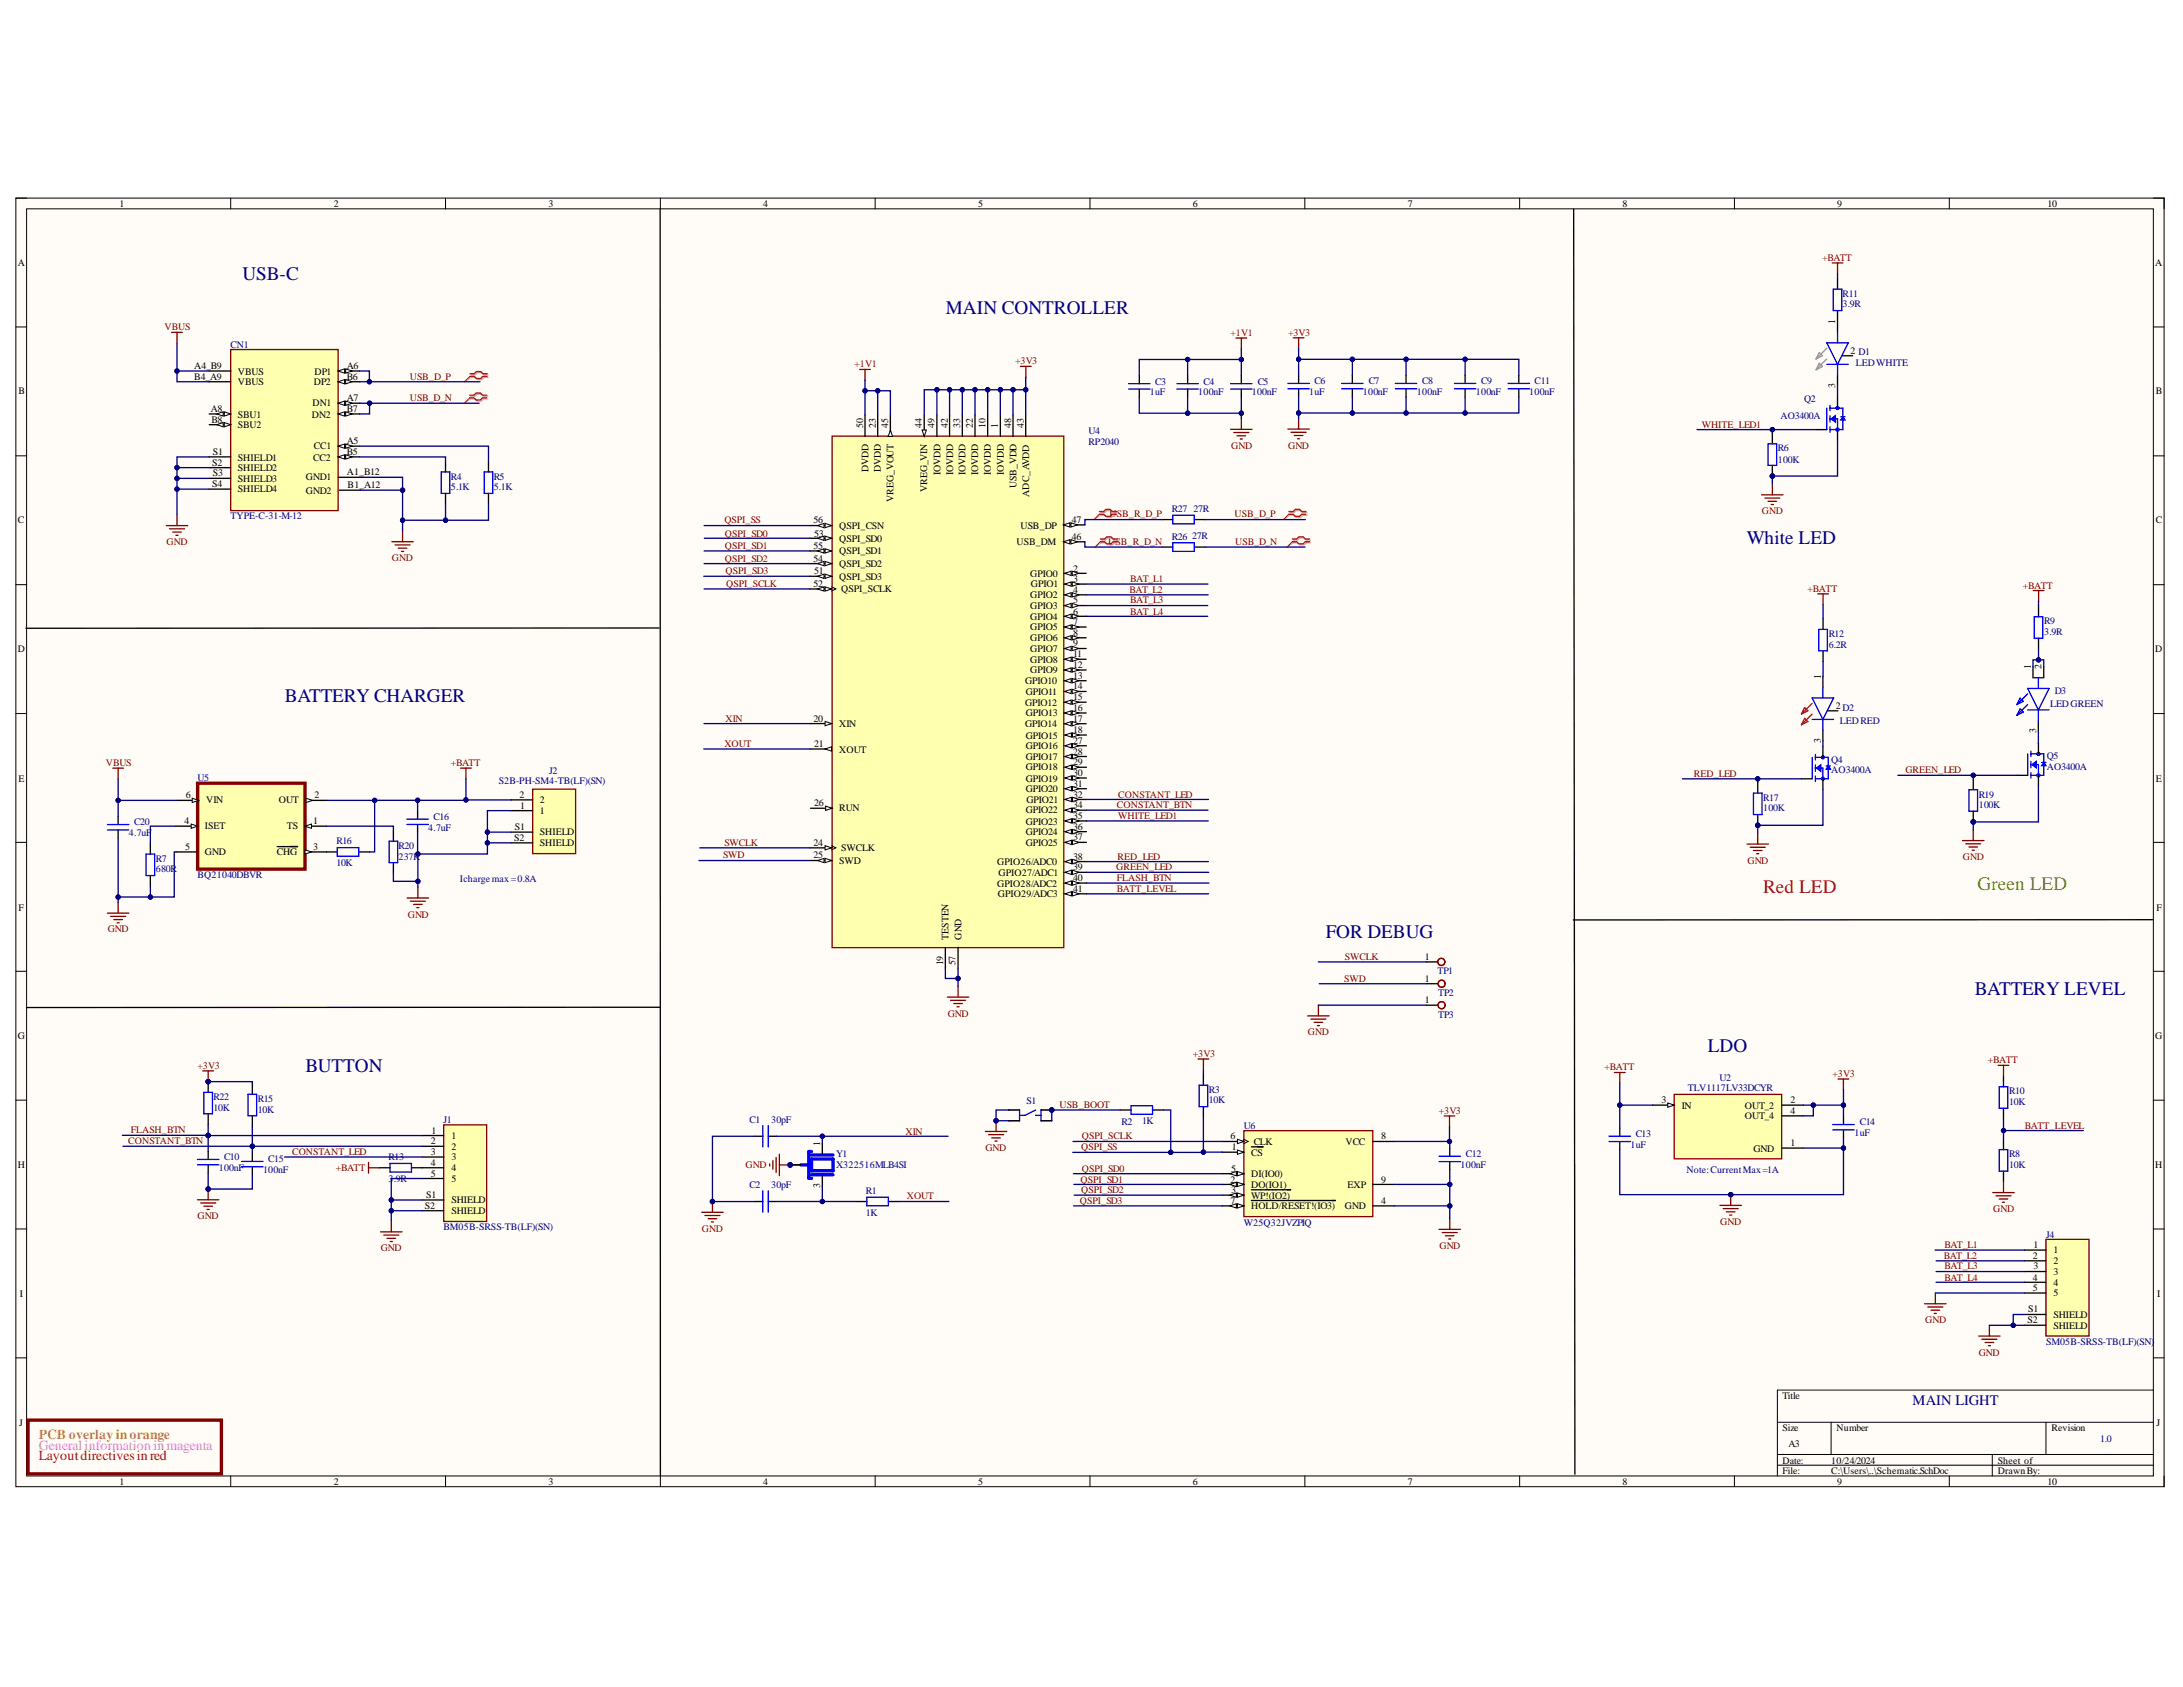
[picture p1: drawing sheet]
<svg xmlns="http://www.w3.org/2000/svg" width="279mm" height="216mm" viewBox="0 0 279 216" stroke-linecap="round" stroke-linejoin="round" font-family="sans-serif">
<defs><g id="words">
<g font-size="2.5" fill="#000080">
<text x="31" y="35.9">USB-C</text>
<text x="121" y="40.2">MAIN CONTROLLER</text>
<text x="223.6" y="69.7">White LED</text>
<text x="36.5" y="89.9">BATTERY CHARGER</text>
<text x="169.7" y="120">FOR DEBUG</text>
<text x="252.7" y="127.4">BATTERY LEVEL</text>
<text x="39.1" y="137.2">BUTTON</text>
<text x="218.6" y="134.6">LDO</text>
</g>
<text font-size="2.5" fill="#0f0" x="253.1" y="113.9">Green LED</text>
<text font-size="2.5" fill="#f00" x="225.7" y="114.3">Red LED</text>
<text font-size="1.9" fill="#000080" x="244.8" y="179.9">MAIN LIGHT</text>
<text font-size="1.8" fill="#f0f" x="5" y="185.5">Generalinformationinmagenta</text>
<text font-size="1.8" fill="#f90" x="5" y="184.2">PCB overlayinorange</text>
<text font-size="1.8" fill="#f00" x="5" y="186.9">Layoutdirectivesinred</text>
<g font-size="1.3">
<text x="15.3" y="26.5">1</text>
<text x="42.7" y="26.5">2</text>
<text x="70.2" y="26.5">3</text>
<text x="97.7" y="26.5">4</text>
<text x="125.2" y="26.5">5</text>
<text x="152.7" y="26.5">6</text>
<text x="180.2" y="26.5">7</text>
<text x="207.7" y="26.5">8</text>
<text x="235.2" y="26.5">9</text>
<text x="262.1" y="26.5">10</text>
<text x="2.3" y="34">A</text>
<text x="275.8" y="34">A</text>
<text x="234.9" y="41.4" transform="rotate(-90 234.9 41.4)">1</text>
<text x="24.9" y="47.2">A4_B9</text>
<text x="30.5" y="48">VBUS</text>
<text x="40.3" y="48">DP1</text>
<text x="44.4" y="47.2">A6</text>
<text x="236.8" y="45.2">2 D1</text>
<text x="2.4" y="50.5">B</text>
<text x="24.9" y="48.6">B4_A9</text>
<text x="27" y="52.7">A8</text>
<text x="30.5" y="53.4">SBU1</text>
<text x="30.5" y="49.3">VBUS</text>
<text x="39.9" y="53.4">DN2</text>
<text x="40" y="52">DN1</text>
<text x="40.2" y="49.3">DP2</text>
<text x="44.4" y="51.3">A7</text>
<text x="44.4" y="52.7">B7</text>
<text x="44.4" y="48.6">B6</text>
<text x="234.9" y="49.6" transform="rotate(-90 234.9 49.6)">3</text>
<text x="275.9" y="50.5">B</text>
<text x="27.1" y="54.1">B8</text>
<text x="27.2" y="59.6">S2</text>
<text x="27.2" y="58.2">S1</text>
<text x="30.5" y="54.8">SBU2</text>
<text x="30.5" y="58.9">SHIELD1</text>
<text x="40.1" y="58.9">CC2</text>
<text x="40.2" y="57.5">CC1</text>
<text x="44.4" y="58.2">B5</text>
<text x="44.4" y="56.8">A5</text>
<text x="110.5" y="54.7" transform="rotate(-90 110.5 54.7)">50</text>
<text x="112.1" y="54.7" transform="rotate(-90 112.1 54.7)">23</text>
<text x="113.7" y="54.7" transform="rotate(-90 113.7 54.7)">45</text>
<text x="118" y="54.7" transform="rotate(-90 118 54.7)">44</text>
<text x="119.6" y="54.7" transform="rotate(-90 119.6 54.7)">49</text>
<text x="121.3" y="54.7" transform="rotate(-90 121.3 54.7)">42</text>
<text x="122.9" y="54.7" transform="rotate(-90 122.9 54.7)">33</text>
<text x="124.5" y="54.7" transform="rotate(-90 124.5 54.7)">22</text>
<text x="126.1" y="54.7" transform="rotate(-90 126.1 54.7)">10</text>
<text x="127.7" y="54.7" transform="rotate(-90 127.7 54.7)">1</text>
<text x="129.4" y="54.7" transform="rotate(-90 129.4 54.7)">48</text>
<text x="131" y="54.7" transform="rotate(-90 131 54.7)">43</text>
<text x="27.2" y="62.3">S4</text>
<text x="27.2" y="61">S3</text>
<text x="30.5" y="60.3">SHIELD2</text>
<text x="30.5" y="61.6">SHIELD3</text>
<text x="30.5" y="63">SHIELD4</text>
<text x="39.2" y="61.5">GND1</text>
<text x="39.2" y="63.2">GND2</text>
<text x="44.4" y="60.8">A1_B12</text>
<text x="44.5" y="62.5">B1_A12</text>
<text x="111.1" y="60.4" transform="rotate(-90 111.1 60.4)">DVDD</text>
<text x="112.8" y="60.4" transform="rotate(-90 112.8 60.4)">DVDD</text>
<text x="114.4" y="64.3" transform="rotate(-90 114.4 64.3)">VREG_VOUT</text>
<text x="118.7" y="63" transform="rotate(-90 118.7 63)">VREG_VIN</text>
<text x="120.4" y="60.8" transform="rotate(-90 120.4 60.8)">IOVDD</text>
<text x="122" y="60.8" transform="rotate(-90 122 60.8)">IOVDD</text>
<text x="123.6" y="60.8" transform="rotate(-90 123.6 60.8)">IOVDD</text>
<text x="125.2" y="60.8" transform="rotate(-90 125.2 60.8)">IOVDD</text>
<text x="126.8" y="60.8" transform="rotate(-90 126.8 60.8)">IOVDD</text>
<text x="128.5" y="60.8" transform="rotate(-90 128.5 60.8)">IOVDD</text>
<text x="130.1" y="62.5" transform="rotate(-90 130.1 62.5)">USB_VDD</text>
<text x="131.7" y="63.6" transform="rotate(-90 131.7 63.6)">ADC_AVDD</text>
<text x="2.3" y="67">C</text>
<text x="104.1" y="70.3">55</text>
<text x="104.1" y="71.9">54</text>
<text x="104.1" y="67">56</text>
<text x="104.2" y="68.7">53</text>
<text x="107.4" y="69.3">QSPI_SD0</text>
<text x="107.4" y="71">QSPI_SD1</text>
<text x="107.4" y="67.7">QSPI_CSN</text>
<text x="130.1" y="69.8">USB_DM</text>
<text x="130.6" y="67.7">USB_DP</text>
<text x="137.2" y="69.1">46</text>
<text x="137.2" y="66.9">47</text>
<text x="275.9" y="67">C</text>
<text x="104.1" y="75.1">52</text>
<text x="104.2" y="73.5">51</text>
<text x="107.4" y="72.6">QSPI_SD2</text>
<text x="107.4" y="74.2">QSPI_SD3</text>
<text x="107.7" y="75.8">QSPI_SCLK</text>
<text x="131.9" y="73.8">GPIO0</text>
<text x="131.9" y="76.5">GPIO2</text>
<text x="131.9" y="78">GPIO3</text>
<text x="132" y="75.2">GPIO1</text>
<text x="137.4" y="74.5">3</text>
<text x="137.4" y="73.1">2</text>
<text x="137.4" y="75.9">4</text>
<text x="137.4" y="77.2">5</text>
<text x="2.3" y="83.5">D</text>
<text x="131.9" y="79.3">GPIO4</text>
<text x="131.9" y="80.7">GPIO5</text>
<text x="131.9" y="82">GPIO6</text>
<text x="131.9" y="83.5">GPIO7</text>
<text x="137.4" y="78.6">6</text>
<text x="137.4" y="80">7</text>
<text x="137.4" y="81.4">8</text>
<text x="137.4" y="82.7">9</text>
<text x="275.8" y="83.5">D</text>
<text x="131.2" y="87.5">GPIO10</text>
<text x="131.3" y="89">GPIO11</text>
<text x="131.9" y="84.8">GPIO8</text>
<text x="131.9" y="86.2">GPIO9</text>
<text x="137.4" y="88.2">14</text>
<text x="137.4" y="86.8">13</text>
<text x="137.4" y="89.6">15</text>
<text x="137.4" y="84.1">11</text>
<text x="137.4" y="85.5">12</text>
<text x="233" y="86.8" transform="rotate(-90 233 86.8)">1</text>
<text x="259.9" y="85.7" transform="rotate(-90 259.9 85.7)">1</text>
<text x="261.3" y="85.7" transform="rotate(-90 261.3 85.7)">2</text>
<text x="104.1" y="92.3">20</text>
<text x="104.2" y="95.6">21</text>
<text x="107.4" y="93">XIN</text>
<text x="131.2" y="90.3">GPIO12</text>
<text x="131.2" y="93">GPIO14</text>
<text x="131.3" y="91.7">GPIO13</text>
<text x="131.3" y="94.5">GPIO15</text>
<text x="131.3" y="95.9">GPIO16</text>
<text x="137.4" y="91">16</text>
<text x="137.4" y="93.8">18</text>
<text x="137.4" y="95.2">27</text>
<text x="137.4" y="92.3">17</text>
<text x="233" y="95.1" transform="rotate(-90 233 95.1)">3</text>
<text x="235" y="90.7">2D2</text>
<text x="260.6" y="93.9" transform="rotate(-90 260.6 93.9)">3</text>
<text x="2.4" y="100">E</text>
<text x="107.4" y="96.3">XOUT</text>
<text x="131.3" y="97.2">GPIO17</text>
<text x="131.3" y="98.6">GPIO18</text>
<text x="131.3" y="100">GPIO19</text>
<text x="131.3" y="101.4">GPIO20</text>
<text x="137.4" y="96.6">28</text>
<text x="137.4" y="97.9">29</text>
<text x="137.4" y="99.3">30</text>
<text x="137.4" y="100.7">31</text>
<text x="275.9" y="100">E</text>
<text x="23.6" y="105.5">4</text>
<text x="23.8" y="102.2">6</text>
<text x="26.2" y="106.1">ISET</text>
<text x="26.4" y="102.8">VIN</text>
<text x="35.7" y="102.8">OUT</text>
<text x="36.7" y="106.1">TS</text>
<text x="40.1" y="105.5">1</text>
<text x="40.3" y="102.2">2</text>
<text x="65.8" y="107.7">S2</text>
<text x="65.9" y="106.2">S1</text>
<text x="66.5" y="102.2">2</text>
<text x="66.6" y="103.5">1</text>
<text x="69.1" y="102.8">2</text>
<text x="69.1" y="104.2">1</text>
<text x="69.1" y="106.9">SHIELD</text>
<text x="104.2" y="103.2">26</text>
<text x="107.4" y="103.8">RUN</text>
<text x="131.3" y="104.1">GPIO22</text>
<text x="131.3" y="105.5">GPIO23</text>
<text x="131.3" y="106.9">GPIO24</text>
<text x="131.4" y="102.7">GPIO21</text>
<text x="137.4" y="103.4">34</text>
<text x="137.4" y="104.8">35</text>
<text x="137.4" y="106.2">36</text>
<text x="137.4" y="107.6">37</text>
<text x="137.4" y="102.1">32</text>
<text x="23.7" y="108.7">5</text>
<text x="26.2" y="109.4">GND</text>
<text x="35.4" y="109.4">CHG</text>
<text x="40.1" y="108.7">3</text>
<text x="69.1" y="108.3">SHIELD</text>
<text x="104.1" y="109.8">25</text>
<text x="104.1" y="108.2">24</text>
<text x="107.4" y="110.5">SWD</text>
<text x="107.7" y="108.9">SWCLK</text>
<text x="127.6" y="110.7">GPIO26/ADC0</text>
<text x="127.6" y="113.5">GPIO28/ADC2</text>
<text x="127.8" y="112">GPIO27/ADC1</text>
<text x="131.3" y="108.2">GPIO25</text>
<text x="137.4" y="111.4">39</text>
<text x="137.4" y="110">38</text>
<text x="137.4" y="112.7">40</text>
<text x="2.4" y="116.5">F</text>
<text x="127.7" y="114.8">GPIO29/ADC3</text>
<text x="137.4" y="114.2">41</text>
<text x="276" y="116.5">F</text>
<text x="120.7" y="123.5" transform="rotate(-90 120.7 123.5)">19</text>
<text x="121.4" y="120.2" transform="rotate(-90 121.4 120.2)">TESTEN</text>
<text x="122.3" y="123.5" transform="rotate(-90 122.3 123.5)">57</text>
<text x="123.1" y="120.2" transform="rotate(-90 123.1 120.2)">GND</text>
<text x="182.4" y="125.7">1</text>
<text x="182.4" y="122.9">1</text>
<text x="182.4" y="128.4">1</text>
<text x="2.3" y="133">G</text>
<text x="275.8" y="133">G</text>
<text x="212.7" y="141.1">3</text>
<text x="215.3" y="141.9">IN</text>
<text x="223.3" y="141.9">OUT_2</text>
<text x="223.3" y="143.3">OUT_4</text>
<text x="229.1" y="141.1">2</text>
<text x="229.1" y="142.6">4</text>
<text x="2.3" y="149.5">H</text>
<text x="55.2" y="146.5">2</text>
<text x="55.2" y="147.8">3</text>
<text x="55.2" y="149.2">4</text>
<text x="55.2" y="145.1">1</text>
<text x="57.8" y="145.8">1</text>
<text x="57.8" y="147.1">2</text>
<text x="57.8" y="148.5">3</text>
<text x="57.8" y="149.8">4</text>
<text x="105" y="146.6" transform="rotate(-90 105 146.6)">1</text>
<text x="157.5" y="145.8">6</text>
<text x="157.6" y="149.9">5</text>
<text x="157.7" y="147.2">1</text>
<text x="160.1" y="147.9">CS</text>
<text x="160.5" y="146.5">CLK</text>
<text x="172.2" y="146.5">VCC</text>
<text x="176.8" y="145.8">8</text>
<text x="224.4" y="147.4">GND</text>
<text x="229.1" y="146.6">1</text>
<text x="275.8" y="149.5">H</text>
<text x="54.4" y="154.7">S2</text>
<text x="54.6" y="153.3">S1</text>
<text x="55.2" y="150.6">5</text>
<text x="57.8" y="151.3">5</text>
<text x="57.8" y="154">SHIELD</text>
<text x="57.8" y="155.3">SHIELD</text>
<text x="105" y="152" transform="rotate(-90 105 152)">3</text>
<text x="157.5" y="154.1">7</text>
<text x="157.5" y="151.4">2</text>
<text x="157.6" y="152.7">3</text>
<text x="160.1" y="150.6">DI(IO0)</text>
<text x="160.1" y="152">DO(IO1)</text>
<text x="160.1" y="153.4">WP!(IO2)</text>
<text x="160.1" y="154.8">HOLD/RESET!(IO3)</text>
<text x="172.1" y="154.8">GND</text>
<text x="172.5" y="152">EXP</text>
<text x="176.8" y="151.4">9</text>
<text x="176.8" y="154.1">4</text>
<text x="260.2" y="161.1">2</text>
<text x="260.3" y="159.7">1</text>
<text x="262.8" y="160.4">1</text>
<text x="262.8" y="161.8">2</text>
<text x="2.5" y="166">I</text>
<text x="259.6" y="167.9">S1</text>
<text x="260.2" y="163.9">4</text>
<text x="260.2" y="165.2">5</text>
<text x="260.3" y="162.4">3</text>
<text x="262.8" y="163.1">3</text>
<text x="262.8" y="164.6">4</text>
<text x="262.8" y="165.9">5</text>
<text x="276.1" y="166">I</text>
<text x="259.5" y="169.4">S2</text>
<text x="262.8" y="168.6">SHIELD</text>
<text x="262.8" y="170.1">SHIELD</text>
<text x="228.1" y="179">Title</text>
<text x="2.5" y="182.5">J</text>
<text x="228.1" y="183.2">Size</text>
<text x="228.9" y="185.2">A3</text>
<text x="235.1" y="183.2">Number</text>
<text x="262.6" y="183.2">Revision</text>
<text x="276" y="182.5">J</text>
<text x="15.3" y="190">1</text>
<text x="42.7" y="190">2</text>
<text x="70.2" y="190">3</text>
<text x="97.7" y="190">4</text>
<text x="125.2" y="190">5</text>
<text x="152.7" y="190">6</text>
<text x="180.2" y="190">7</text>
<text x="207.7" y="190">8</text>
<text x="228.1" y="188.7">File:</text>
<text x="228.1" y="187.3">Date:</text>
<text x="234.4" y="188.7">C:\Users\..\Schematic.SchDoc</text>
<text x="234.4" y="187.3">10/24/2024</text>
<text x="235.2" y="190">9</text>
<text x="255.7" y="187.3">Sheet of</text>
<text x="255.7" y="188.7">DrawnBy:</text>
<text x="262.1" y="190">10</text>
</g>
<g font-size="1.3" fill="#800000">
<text x="233.2" y="33.4">+BATT</text>
<text x="21.1" y="42.3">VBUS</text>
<text x="109.4" y="47">+1V1</text>
<text x="129.9" y="46.6">+3V3</text>
<text x="157.5" y="43">+1V1</text>
<text x="164.9" y="43">+3V3</text>
<text x="52.4" y="48.6">USB_D_P</text>
<text x="52.4" y="51.3">USB_D_N</text>
<text x="157.6" y="57.4">GND</text>
<text x="164.9" y="57.4">GND</text>
<text x="217.8" y="54.7">WHITE_LED1</text>
<text x="225.5" y="65.8">GND</text>
<text x="21.3" y="69.8">GND</text>
<text x="50.2" y="71.8">GND</text>
<text x="92.7" y="67">QSPI_SS</text>
<text x="92.8" y="71.9">QSPI_SD2</text>
<text x="92.8" y="70.3">QSPI_SD1</text>
<text x="92.8" y="68.7">QSPI_SD0</text>
<text x="141.9" y="69.8">USB_R_D_N</text>
<text x="142" y="66.2">USB_R_D_P</text>
<text x="158" y="66.2">USB_D_P</text>
<text x="158.1" y="69.8">USB_D_N</text>
<text x="92.9" y="73.5">QSPI_SD3</text>
<text x="93" y="75.1">QSPI_SCLK</text>
<text x="144.6" y="75.9">BAT_L2</text>
<text x="144.6" y="74.5">BAT_L1</text>
<text x="144.6" y="77.2">BAT_L3</text>
<text x="231.3" y="75.8">+BATT</text>
<text x="258.9" y="75.3">+BATT</text>
<text x="144.6" y="78.6">BAT_L4</text>
<text x="92.7" y="95.6">XOUT</text>
<text x="92.9" y="92.3">XIN</text>
<text x="13.5" y="98.1">VBUS</text>
<text x="57.7" y="98">+BATT</text>
<text x="216.8" y="99.4">RED_LED</text>
<text x="243.9" y="98.9">GREEN_LED</text>
<text x="143" y="103.4">CONSTANT_BTN</text>
<text x="143.1" y="102.1">CONSTANT_LED</text>
<text x="143.1" y="104.8">WHITE_LED1</text>
<text x="92.5" y="109.8">SWD</text>
<text x="92.7" y="108.2">SWCLK</text>
<text x="142.9" y="111.4">GREEN_LED</text>
<text x="143" y="112.7">FLASH_BTN</text>
<text x="143" y="110">RED_LED</text>
<text x="223.6" y="110.5">GND</text>
<text x="251.2" y="110.1">GND</text>
<text x="13.8" y="119.3">GND</text>
<text x="52.2" y="117.5">GND</text>
<text x="143" y="114.2">BATT_LEVEL</text>
<text x="172" y="125.7">SWD</text>
<text x="172.1" y="122.9">SWCLK</text>
<text x="121.3" y="130.1">GND</text>
<text x="25.3" y="136.8">+3V3</text>
<text x="152.7" y="135.3">+3V3</text>
<text x="167.4" y="132.5">GND</text>
<text x="205.4" y="137">+BATT</text>
<text x="234.6" y="137.8">+3V3</text>
<text x="254.4" y="136.1">+BATT</text>
<text x="135.6" y="141.8">USB_BOOT</text>
<text x="184.1" y="142.6">+3V3</text>
<text x="16.4" y="146.5">CONSTANT_BTN</text>
<text x="16.7" y="145">FLASH_BTN</text>
<text x="37.4" y="147.8">CONSTANT_LED</text>
<text x="43" y="149.8">+BATT</text>
<text x="95.4" y="149.5">GND</text>
<text x="115.9" y="145.2">XIN</text>
<text x="126.1" y="147.3">GND</text>
<text x="138.4" y="147.2">QSPI_SS</text>
<text x="138.5" y="145.8">QSPI_SCLK</text>
<text x="138.5" y="149.9">QSPI_SD0</text>
<text x="259.2" y="144.4">BATT_LEVEL</text>
<text x="116.1" y="153.5">XOUT</text>
<text x="138.2" y="154.1">QSPI_SD3</text>
<text x="138.3" y="151.4">QSPI_SD1</text>
<text x="138.4" y="152.7">QSPI_SD2</text>
<text x="255.1" y="155.1">GND</text>
<text x="25.3" y="156">GND</text>
<text x="48.7" y="160.2">GND</text>
<text x="89.8" y="157.6">GND</text>
<text x="184.2" y="159.8">GND</text>
<text x="220.2" y="156.8">GND</text>
<text x="248.8" y="161.1">BAT_L2</text>
<text x="248.9" y="159.7">BAT_L1</text>
<text x="248.9" y="162.4">BAT_L3</text>
<text x="248.9" y="163.9">BAT_L4</text>
<text x="246.4" y="169.4">GND</text>
<text x="253.3" y="173.5">GND</text>
</g>
<g font-size="1.3" fill="#000080">
<text x="235.8" y="38">R11</text>
<text x="235.8" y="39.3">3.9R</text>
<text x="29.5" y="44.5">CN1</text>
<text x="237.5" y="46.9">LEDWHITE</text>
<text x="147.2" y="50.6">1uF</text>
<text x="147.9" y="49.2">C3</text>
<text x="153.4" y="50.6">100nF</text>
<text x="154" y="49.2">C4</text>
<text x="160.2" y="50.6">100nF</text>
<text x="161" y="49.2">C5</text>
<text x="167.6" y="50.6">1uF</text>
<text x="168.2" y="49.1">C6</text>
<text x="174.4" y="50.6">100nF</text>
<text x="175.2" y="49.1">C7</text>
<text x="181.4" y="50.6">100nF</text>
<text x="182" y="49.1">C8</text>
<text x="188.9" y="50.6">100nF</text>
<text x="189.6" y="49.1">C9</text>
<text x="195.7" y="50.6">100nF</text>
<text x="196.4" y="49.1">C11</text>
<text x="227.9" y="53.6">AO3400A</text>
<text x="230.9" y="51.5">Q2</text>
<text x="139.3" y="55.6">U4</text>
<text x="139.3" y="56.9">RP2040</text>
<text x="227.5" y="57.8">R6</text>
<text x="227.5" y="59.2">100K</text>
<text x="57.7" y="61.4">R4</text>
<text x="57.7" y="62.7">5.1K</text>
<text x="63.2" y="61.4">R5</text>
<text x="63.2" y="62.7">5.1K</text>
<text x="150" y="65.5">R27</text>
<text x="152.8" y="65.5">27R</text>
<text x="29.5" y="66.5">TYPE-C-31-M-12</text>
<text x="150" y="69.1">R26</text>
<text x="152.6" y="68.9">27R</text>
<text x="234.1" y="81.5">R12</text>
<text x="234.1" y="82.9">6.2R</text>
<text x="261.6" y="79.9">R9</text>
<text x="261.6" y="81.3">3.9R</text>
<text x="263" y="88.8">D3</text>
<text x="235.5" y="92.6">LEDRED</text>
<text x="262.4" y="90.5">LEDGREEN</text>
<text x="25.3" y="100">U5</text>
<text x="63.9" y="100.4">S2B-PH-SM4-TB(LF)(SN)</text>
<text x="70.3" y="99.1">J2</text>
<text x="234.4" y="97.6">Q4</text>
<text x="234.4" y="98.9">AO3400A</text>
<text x="262" y="97.1">Q5</text>
<text x="262" y="98.5">AO3400A</text>
<text x="16.5" y="107">4.7uF</text>
<text x="17.2" y="105.6">C20</text>
<text x="54.8" y="106.3">4.7uF</text>
<text x="55.5" y="104.9">C16</text>
<text x="225.7" y="102.5">R17</text>
<text x="225.7" y="103.8">100K</text>
<text x="253.3" y="102.1">R19</text>
<text x="253.3" y="103.4">100K</text>
<text x="20" y="110.3">R7</text>
<text x="20" y="111.6">680R</text>
<text x="25.3" y="112.4">BQ21040DBVR</text>
<text x="43.1" y="108.1">R16</text>
<text x="43.1" y="110.9">10K</text>
<text x="51" y="108.7">R20</text>
<text x="51" y="110">237K</text>
<text x="58.9" y="112.9">Ichargemax=0.8A</text>
<text x="184" y="124.6">TP1</text>
<text x="184.1" y="130.2">TP3</text>
<text x="184.1" y="127.4">TP2</text>
<text x="27.3" y="140.8">R22</text>
<text x="27.3" y="142.2">10K</text>
<text x="33" y="141.1">R15</text>
<text x="33" y="142.4">10K</text>
<text x="56.8" y="143.7">J1</text>
<text x="95.9" y="143.7">C1</text>
<text x="98.7" y="143.8">30pF</text>
<text x="131.4" y="141.3">S1</text>
<text x="143.5" y="143.9">R2</text>
<text x="146.2" y="143.8">1K</text>
<text x="154.7" y="139.9">R3</text>
<text x="154.7" y="141.2">10K</text>
<text x="216" y="139.6">TLV1117LV33DCYR</text>
<text x="220.1" y="138.3">U2</text>
<text x="257.1" y="140">R10</text>
<text x="257.1" y="141.5">10K</text>
<text x="28" y="149.8">100nF</text>
<text x="28.7" y="148.5">C10</text>
<text x="34.3" y="148.7">C15</text>
<text x="49.7" y="148.5">R13</text>
<text x="107" y="148.1">Y1</text>
<text x="107" y="149.4">X322516MLB4SI</text>
<text x="159.2" y="144.4">U6</text>
<text x="186.9" y="149.4">100nF</text>
<text x="187.6" y="148.1">C12</text>
<text x="208.7" y="146.9">1uF</text>
<text x="209.4" y="145.5">C13</text>
<text x="237.4" y="145.4">1uF</text>
<text x="238" y="144">C14</text>
<text x="257.1" y="148.1">R8</text>
<text x="257.1" y="149.5">10K</text>
<text x="33.7" y="150.1">100nF</text>
<text x="49.7" y="151.3">3</text>
<text x="50.4" y="151.3">.9R</text>
<text x="95.9" y="152">C2</text>
<text x="98.7" y="152">30pF</text>
<text x="110.8" y="152.8">R1</text>
<text x="110.8" y="155.6">1K</text>
<text x="215.9" y="150.1">Note:CurrentMax=1A</text>
<text x="56.8" y="157.5">BM05B-SRSS-TB(LF)(SN)</text>
<text x="159.2" y="156.9">W25Q32JVZPIQ</text>
<text x="261.9" y="158.4">J4</text>
<text x="261.9" y="172.1">SM05B-SRSS-TB(LF)(SN)</text>
<text x="268.8" y="184.6">1.0</text>
</g>
</g></defs>
<path d="M2 25.4h275v164.9h-275z" fill-rule="evenodd" fill="#fffcf8"/>
<path d="M2 25.4h275v164.9h-275z" fill="none" stroke="#000" stroke-width=".13"/>
<path d="M3.4 26.7h272.2v162.2h-272.2z" fill-rule="evenodd" fill="#fffcf8"/>
<g fill="none" stroke="#000" stroke-width=".13">
<path d="M2 25.4h1.4M3.4 26.7h272.2v162.2h-272.2zM29.5 25.4v1.3M57 25.4v1.3M84.5 25.4v1.3M112 25.4v1.3M139.5 25.4v1.3M167 25.4v1.3M194.5 25.4v1.3M222 25.4v1.3M249.5 25.4v1.3M275.6 25.4h1.4v1.3"/>
<path d="M2 58.3h1.4M2 41.8h1.4M275.6 58.3h1.4M275.6 41.8h1.4M2 74.8h1.4M275.6 74.8h1.4M2 91.3h1.4M275.6 91.3h1.4M2 107.8h1.4M275.6 107.8h1.4M2 124.3h1.4M275.6 124.3h1.4"/>
<path d="M2 157.3h1.4M2 140.8h1.4M275.6 157.3h1.4M275.6 140.8h1.4M2 173.8h1.4M275.6 173.8h1.4M275.6 177.9h-48.1v11M29.5 188.9v1.4M57 188.9v1.4M84.5 188.9v1.4M112 188.9v1.4M139.5 188.9v1.4"/>
<path d="M167 188.9v1.4M194.5 188.9v1.4M222 188.9v1.4M227.5 182h48.1M227.5 186.1h48.1M227.5 187.5h48.1M234.4 182v4.1M249.5 188.9v1.4M255 186.1v2.8M261.9 182v4.1M277 188.9v1.4"/>
</g>
<path d="M3.6 181.7h24.7v6.9h-24.7z" fill="none" stroke="#800000" stroke-width=".42"/>
<path d="M29.5 44.7h13.8v20.6h-13.8z" fill-rule="evenodd" fill="#ffffb0"/>
<path d="M29.5 44.7h13.8v20.6h-13.8z" fill="none" stroke="#800000" stroke-width=".17"/>
<path d="M43.3 57.1h2.7" fill="none" stroke="#000" stroke-width=".17"/>
<path d="M43.3 57.1l.8-.3v.6z" fill="#f8fcff"/>
<path d="M43.3 57.1l.8-.3v.6z" fill="none" stroke="#000" stroke-width=".13"/>
<path d="M44.2 56.8l.9 .3-.9 .3z" fill="#f8fcff"/>
<path d="M44.2 56.8l.9 .3-.9 .3z" fill="none" stroke="#000" stroke-width=".13"/>
<path d="M43.3 47.5h2.7" fill="none" stroke="#000" stroke-width=".17"/>
<path d="M43.3 47.5l.8-.3v.6z" fill="#f8fcff"/>
<path d="M43.3 47.5l.8-.3v.6z" fill="none" stroke="#000" stroke-width=".13"/>
<path d="M44.2 47.2l.9 .3-.9 .3z" fill="#f8fcff"/>
<path d="M44.2 47.2l.9 .3-.9 .3z" fill="none" stroke="#000" stroke-width=".13"/>
<path d="M43.3 51.6h2.7" fill="none" stroke="#000" stroke-width=".17"/>
<path d="M43.3 51.6l.8-.3v.6z" fill="#f8fcff"/>
<path d="M43.3 51.6l.8-.3v.6z" fill="none" stroke="#000" stroke-width=".13"/>
<path d="M44.2 51.3l.9 .3-.9 .3z" fill="#f8fcff"/>
<path d="M44.2 51.3l.9 .3-.9 .3z" fill="none" stroke="#000" stroke-width=".13"/>
<path d="M26.8 53h2.7" fill="none" stroke="#000" stroke-width=".17"/>
<path d="M28.7 52.7l.8 .3-.8 .3z" fill="#f8fcff"/>
<path d="M28.7 52.7l.8 .3-.8 .3z" fill="none" stroke="#000" stroke-width=".13"/>
<path d="M27.7 53l.9-.3v.6z" fill="#f8fcff"/>
<path d="M27.7 53l.9-.3v.6z" fill="none" stroke="#000" stroke-width=".13"/>
<path d="M26.8 54.4h2.7" fill="none" stroke="#000" stroke-width=".17"/>
<path d="M28.7 54.1l.8 .3-.8 .2z" fill="#f8fcff"/>
<path d="M28.7 54.1l.8 .3-.8 .2z" fill="none" stroke="#000" stroke-width=".13"/>
<path d="M27.7 54.4l.9-.3v.5z" fill="#f8fcff"/>
<path d="M27.7 54.4l.9-.3v.5z" fill="none" stroke="#000" stroke-width=".13"/>
<path d="M43.3 53h2.7" fill="none" stroke="#000" stroke-width=".17"/>
<path d="M43.3 53l.8-.3v.6z" fill="#f8fcff"/>
<path d="M43.3 53l.8-.3v.6z" fill="none" stroke="#000" stroke-width=".13"/>
<path d="M44.2 52.7l.9 .3-.9 .3z" fill="#f8fcff"/>
<path d="M44.2 52.7l.9 .3-.9 .3z" fill="none" stroke="#000" stroke-width=".13"/>
<path d="M43.3 48.9h2.7" fill="none" stroke="#000" stroke-width=".17"/>
<path d="M43.3 48.9l.8-.3v.5z" fill="#f8fcff"/>
<path d="M43.3 48.9l.8-.3v.5z" fill="none" stroke="#000" stroke-width=".13"/>
<path d="M44.2 48.6l.9 .3-.9 .2z" fill="#f8fcff"/>
<path d="M44.2 48.6l.9 .3-.9 .2z" fill="none" stroke="#000" stroke-width=".13"/>
<path d="M43.3 58.5h2.7" fill="none" stroke="#000" stroke-width=".17"/>
<path d="M43.3 58.5l.8-.3v.5z" fill="#f8fcff"/>
<path d="M43.3 58.5l.8-.3v.5z" fill="none" stroke="#000" stroke-width=".13"/>
<path d="M44.2 58.2l.9 .3-.9 .2z" fill="#f8fcff"/>
<path d="M44.2 58.2l.9 .3-.9 .2z" fill="none" stroke="#000" stroke-width=".13"/>
<g fill="none" stroke="#000" stroke-width=".17">
<path d="M26.8 58.5h2.7M26.8 59.8h2.7M26.8 47.5h2.7M26.8 48.9h2.7M57 59v1.4M62.5 59v1.4M26.8 61.2h2.7M26.8 62.6h2.7M43.3 61.1h2.7M43.4 62.7h2.8M57 63.1v1.4M62.5 63.1v1.4"/>
<path d="M15.1 104.5v1M15.1 106.2v1M19.2 107.9v1.4M19.2 112.1v1.3M53.4 103.8v1M53.4 105.5v1"/>
</g>
<g fill="none" stroke="#800000" stroke-width=".17">
<path d="M22 42.5h1.3M22.7 42.5v1.4M21.3 67.3h2.7M21.7 67.7h1.9M22.1 68.1h1.1M22.5 68.5h.3M22.7 65.9v1.4M50.1 69.3h2.8M50.6 69.7h1.9M51 70.2h1.1M51.4 70.6h.3M51.5 68v1.3"/>
<path d="M14.4 98.3h1.4M15.1 98.3v1.4M58.9 98.3h1.4M59.6 98.3v1.4M13.7 116.9h2.8M14.2 117.3h1.9M14.6 117.7h1.1M15 118.1h.3M15.1 115.5v1.4M52.1 114.9h2.8M52.5 115.3h1.9M52.9 115.7h1.1"/>
<path d="M53.3 116.2h.3M53.5 113.5v1.4"/>
</g>
<path d="M56.5 60.4h1.1v2.7h-1.1zM62 60.4h1.1v2.7h-1.1zM13.7 105.5h2.8M13.7 106.2h2.8M18.7 109.3h1.1v2.8h-1.1zM52.1 105.5h2.7M52.1 104.8h2.7" fill="none" stroke="#00f" stroke-width=".17"/>
<circle cx="26.6" cy="138.4" r=".28" fill="#000080"/>
<circle cx="26.6" cy="138.4" r=".28" fill="none" stroke="#000080" stroke-width=".13"/>
<path d="M26.6 138.4v1.4" fill="none" stroke="#000" stroke-width=".17"/>
<circle cx="26.6" cy="138.4" r=".28" fill="#000080"/>
<circle cx="26.6" cy="138.4" r=".28" fill="none" stroke="#000080" stroke-width=".13"/>
<path d="M26.6 142.5v1.4M26.6 147.4v1M26.6 149.1v1" fill="none" stroke="#000" stroke-width=".17"/>
<path d="M26.1 139.8h1.1v2.7h-1.1zM25.3 148.4h2.7M25.3 149.1h2.7" fill="none" stroke="#00f" stroke-width=".17"/>
<path d="M26 137.1h1.3M26.6 137.1v1.3" fill="none" stroke="#800000" stroke-width=".17"/>
<circle cx="26.6" cy="138.4" r=".28" fill="#000080"/>
<circle cx="26.6" cy="138.4" r=".28" fill="none" stroke="#000080" stroke-width=".13"/>
<path d="M25.3 153.5h2.7M25.7 154h1.9M26.1 154.4h1.1M26.5 154.8h.3M26.6 152.2v1.3" fill="none" stroke="#800000" stroke-width=".17"/>
<circle cx="26.6" cy="152.2" r=".27" fill="#000080"/>
<circle cx="26.6" cy="152.2" r=".27" fill="none" stroke="#000080" stroke-width=".13"/>
<path d="M106.5 55.8h29.7v65.5h-29.7z" fill-rule="evenodd" fill="#ffffb0"/>
<path d="M106.5 55.8h29.7v65.5h-29.7z" fill="none" stroke="#800000" stroke-width=".17"/>
<path d="M118.3 53.1v2.8" fill="none" stroke="#000" stroke-width=".17"/>
<path d="M118 55h.6l-.3 .9z" fill="#f8fcff"/>
<path d="M118 55h.6l-.3 .9z" fill="none" stroke="#000" stroke-width=".13"/>
<path d="M103.8 103.4h2.7" fill="none" stroke="#000" stroke-width=".17"/>
<path d="M105.7 103.2l.8 .2-.8 .3z" fill="#f8fcff"/>
<path d="M105.7 103.2l.8 .2-.8 .3z" fill="none" stroke="#000" stroke-width=".13"/>
<path d="M103.7 108.5h2.7" fill="none" stroke="#000" stroke-width=".17"/>
<path d="M105.6 108.2l.8 .3-.8 .3z" fill="#f8fcff"/>
<path d="M105.6 108.2l.8 .3-.8 .3zM106.4 108.2l.6 .3-.6 .3" fill="none" stroke="#000" stroke-width=".13"/>
<path d="M103.7 110.1h2.7" fill="none" stroke="#000" stroke-width=".17"/>
<path d="M105.6 109.9l.8 .2-.8 .3z" fill="#f8fcff"/>
<path d="M105.6 109.9l.8 .2-.8 .3z" fill="none" stroke="#000" stroke-width=".13"/>
<path d="M104.6 110.1l.9-.2v.5z" fill="#f8fcff"/>
<path d="M104.6 110.1l.9-.2v.5z" fill="none" stroke="#000" stroke-width=".13"/>
<path d="M103.7 92.6h2.7" fill="none" stroke="#000" stroke-width=".17"/>
<path d="M105.6 92.3l.8 .3-.8 .3z" fill="#f8fcff"/>
<path d="M105.6 92.3l.8 .3-.8 .3z" fill="none" stroke="#000" stroke-width=".13"/>
<path d="M103.7 95.9h2.7" fill="none" stroke="#000" stroke-width=".17"/>
<path d="M105.6 95.9l.8-.3v.5z" fill="#f8fcff"/>
<path d="M105.6 95.9l.8-.3v.5z" fill="none" stroke="#000" stroke-width=".13"/>
<path d="M136.3 73.4h2.7" fill="none" stroke="#000" stroke-width=".17"/>
<path d="M136.3 73.4l.8-.3v.6z" fill="#f8fcff"/>
<path d="M136.3 73.4l.8-.3v.6z" fill="none" stroke="#000" stroke-width=".13"/>
<path d="M137.2 73.1l.9 .3-.9 .3z" fill="#f8fcff"/>
<path d="M137.2 73.1l.9 .3-.9 .3z" fill="none" stroke="#000" stroke-width=".13"/>
<path d="M136.3 74.8h2.7" fill="none" stroke="#000" stroke-width=".17"/>
<path d="M136.3 74.8l.8-.3v.5z" fill="#f8fcff"/>
<path d="M136.3 74.8l.8-.3v.5z" fill="none" stroke="#000" stroke-width=".13"/>
<path d="M137.2 74.5l.9 .3-.9 .2z" fill="#f8fcff"/>
<path d="M137.2 74.5l.9 .3-.9 .2z" fill="none" stroke="#000" stroke-width=".13"/>
<path d="M136.3 76.1h2.7" fill="none" stroke="#000" stroke-width=".17"/>
<path d="M136.3 76.1l.8-.2v.5z" fill="#f8fcff"/>
<path d="M136.3 76.1l.8-.2v.5z" fill="none" stroke="#000" stroke-width=".13"/>
<path d="M137.2 75.9l.9 .2-.9 .3z" fill="#f8fcff"/>
<path d="M137.2 75.9l.9 .2-.9 .3z" fill="none" stroke="#000" stroke-width=".13"/>
<path d="M136.3 77.5h2.7" fill="none" stroke="#000" stroke-width=".17"/>
<path d="M136.3 77.5l.8-.3v.6z" fill="#f8fcff"/>
<path d="M136.3 77.5l.8-.3v.6z" fill="none" stroke="#000" stroke-width=".13"/>
<path d="M137.2 77.2l.9 .3-.9 .3z" fill="#f8fcff"/>
<path d="M137.2 77.2l.9 .3-.9 .3z" fill="none" stroke="#000" stroke-width=".13"/>
<path d="M136.3 78.9h2.7" fill="none" stroke="#000" stroke-width=".17"/>
<path d="M136.3 78.9l.8-.3v.5z" fill="#f8fcff"/>
<path d="M136.3 78.9l.8-.3v.5z" fill="none" stroke="#000" stroke-width=".13"/>
<path d="M137.2 78.6l.9 .3-.9 .2z" fill="#f8fcff"/>
<path d="M137.2 78.6l.9 .3-.9 .2z" fill="none" stroke="#000" stroke-width=".13"/>
<path d="M136.3 80.2h2.7" fill="none" stroke="#000" stroke-width=".17"/>
<path d="M136.3 80.2l.8-.2v.5z" fill="#f8fcff"/>
<path d="M136.3 80.2l.8-.2v.5z" fill="none" stroke="#000" stroke-width=".13"/>
<path d="M137.2 80l.9 .2-.9 .3z" fill="#f8fcff"/>
<path d="M137.2 80l.9 .2-.9 .3z" fill="none" stroke="#000" stroke-width=".13"/>
<path d="M136.3 81.6h2.7" fill="none" stroke="#000" stroke-width=".17"/>
<path d="M136.3 81.6l.8-.3v.6z" fill="#f8fcff"/>
<path d="M136.3 81.6l.8-.3v.6z" fill="none" stroke="#000" stroke-width=".13"/>
<path d="M137.2 81.3l.9 .3-.9 .3z" fill="#f8fcff"/>
<path d="M137.2 81.3l.9 .3-.9 .3z" fill="none" stroke="#000" stroke-width=".13"/>
<path d="M136.3 83h2.7" fill="none" stroke="#000" stroke-width=".17"/>
<path d="M136.3 83l.8-.3v.6z" fill="#f8fcff"/>
<path d="M136.3 83l.8-.3v.6z" fill="none" stroke="#000" stroke-width=".13"/>
<path d="M137.2 82.7l.9 .3-.9 .3z" fill="#f8fcff"/>
<path d="M137.2 82.7l.9 .3-.9 .3z" fill="none" stroke="#000" stroke-width=".13"/>
<path d="M136.3 84.4h2.7" fill="none" stroke="#000" stroke-width=".17"/>
<path d="M136.3 84.4l.8-.3v.5z" fill="#f8fcff"/>
<path d="M136.3 84.4l.8-.3v.5z" fill="none" stroke="#000" stroke-width=".13"/>
<path d="M137.2 84.1l.9 .3-.9 .2z" fill="#f8fcff"/>
<path d="M137.2 84.1l.9 .3-.9 .2z" fill="none" stroke="#000" stroke-width=".13"/>
<path d="M136.3 85.7h2.7" fill="none" stroke="#000" stroke-width=".17"/>
<path d="M136.3 85.7l.8-.2v.5z" fill="#f8fcff"/>
<path d="M136.3 85.7l.8-.2v.5z" fill="none" stroke="#000" stroke-width=".13"/>
<path d="M137.2 85.5l.9 .2-.9 .3z" fill="#f8fcff"/>
<path d="M137.2 85.5l.9 .2-.9 .3z" fill="none" stroke="#000" stroke-width=".13"/>
<path d="M136.3 87.1h2.7" fill="none" stroke="#000" stroke-width=".17"/>
<path d="M136.3 87.1l.8-.3v.6z" fill="#f8fcff"/>
<path d="M136.3 87.1l.8-.3v.6z" fill="none" stroke="#000" stroke-width=".13"/>
<path d="M137.2 86.8l.9 .3-.9 .3z" fill="#f8fcff"/>
<path d="M137.2 86.8l.9 .3-.9 .3z" fill="none" stroke="#000" stroke-width=".13"/>
<path d="M136.3 88.5h2.7" fill="none" stroke="#000" stroke-width=".17"/>
<path d="M136.3 88.5l.8-.3v.6z" fill="#f8fcff"/>
<path d="M136.3 88.5l.8-.3v.6z" fill="none" stroke="#000" stroke-width=".13"/>
<path d="M137.2 88.2l.9 .3-.9 .3z" fill="#f8fcff"/>
<path d="M137.2 88.2l.9 .3-.9 .3z" fill="none" stroke="#000" stroke-width=".13"/>
<path d="M136.3 89.9h2.7" fill="none" stroke="#000" stroke-width=".17"/>
<path d="M136.3 89.9l.8-.3v.5z" fill="#f8fcff"/>
<path d="M136.3 89.9l.8-.3v.5z" fill="none" stroke="#000" stroke-width=".13"/>
<path d="M137.2 89.6l.9 .3-.9 .2z" fill="#f8fcff"/>
<path d="M137.2 89.6l.9 .3-.9 .2z" fill="none" stroke="#000" stroke-width=".13"/>
<path d="M136.3 91.2h2.7" fill="none" stroke="#000" stroke-width=".17"/>
<path d="M136.3 91.2l.8-.2v.5z" fill="#f8fcff"/>
<path d="M136.3 91.2l.8-.2v.5z" fill="none" stroke="#000" stroke-width=".13"/>
<path d="M137.2 91l.9 .2-.9 .3z" fill="#f8fcff"/>
<path d="M137.2 91l.9 .2-.9 .3z" fill="none" stroke="#000" stroke-width=".13"/>
<path d="M136.3 92.6h2.7" fill="none" stroke="#000" stroke-width=".17"/>
<path d="M136.3 92.6l.8-.3v.6z" fill="#f8fcff"/>
<path d="M136.3 92.6l.8-.3v.6z" fill="none" stroke="#000" stroke-width=".13"/>
<path d="M137.2 92.3l.9 .3-.9 .3z" fill="#f8fcff"/>
<path d="M137.2 92.3l.9 .3-.9 .3z" fill="none" stroke="#000" stroke-width=".13"/>
<path d="M110.7 53.1v2.8M112.3 53.1v2.8M114 53.1v2.8M119.9 53.1v2.8M121.5 53.1v2.8M123.2 53.1v2.8M124.8 53.1v2.8M126.4 53.1v2.8M128 53.1v2.8M129.7 53.1v2.8M131.3 53.1v2.8" fill="none" stroke="#000" stroke-width=".17"/>
<path d="M114 55l.2 .9h-.5z" fill="#f8fcff"/>
<path d="M114 55l.2 .9h-.5z" fill="none" stroke="#000" stroke-width=".13"/>
<path d="M103.7 75.4h2.7" fill="none" stroke="#000" stroke-width=".17"/>
<path d="M105.6 75.1l.8 .3-.8 .2z" fill="#f8fcff"/>
<path d="M105.6 75.1l.8 .3-.8 .2z" fill="none" stroke="#000" stroke-width=".13"/>
<path d="M104.6 75.4l.9-.3v.5z" fill="#f8fcff"/>
<path d="M104.6 75.4l.9-.3v.5zM106.4 75.1l.6 .3-.6 .2" fill="none" stroke="#000" stroke-width=".13"/>
<path d="M103.7 68.9h2.7" fill="none" stroke="#000" stroke-width=".17"/>
<path d="M105.6 68.6l.8 .3-.8 .3z" fill="#f8fcff"/>
<path d="M105.6 68.6l.8 .3-.8 .3z" fill="none" stroke="#000" stroke-width=".13"/>
<path d="M104.6 68.9l.9-.3v.6z" fill="#f8fcff"/>
<path d="M104.6 68.9l.9-.3v.6z" fill="none" stroke="#000" stroke-width=".13"/>
<path d="M103.7 70.5h2.7" fill="none" stroke="#000" stroke-width=".17"/>
<path d="M105.6 70.2l.8 .3-.8 .3z" fill="#f8fcff"/>
<path d="M105.6 70.2l.8 .3-.8 .3z" fill="none" stroke="#000" stroke-width=".13"/>
<path d="M104.6 70.5l.9-.3v.6z" fill="#f8fcff"/>
<path d="M104.6 70.5l.9-.3v.6z" fill="none" stroke="#000" stroke-width=".13"/>
<path d="M103.7 72.1h2.7" fill="none" stroke="#000" stroke-width=".17"/>
<path d="M105.6 71.9l.8 .2-.8 .3z" fill="#f8fcff"/>
<path d="M105.6 71.9l.8 .2-.8 .3z" fill="none" stroke="#000" stroke-width=".13"/>
<path d="M104.6 72.1l.9-.2v.5z" fill="#f8fcff"/>
<path d="M104.6 72.1l.9-.2v.5z" fill="none" stroke="#000" stroke-width=".13"/>
<path d="M103.7 73.8h2.7" fill="none" stroke="#000" stroke-width=".17"/>
<path d="M105.6 73.5l.8 .3-.8 .2z" fill="#f8fcff"/>
<path d="M105.6 73.5l.8 .3-.8 .2z" fill="none" stroke="#000" stroke-width=".13"/>
<path d="M104.6 73.8l.9-.3v.5z" fill="#f8fcff"/>
<path d="M104.6 73.8l.9-.3v.5z" fill="none" stroke="#000" stroke-width=".13"/>
<path d="M103.7 67.3h2.7" fill="none" stroke="#000" stroke-width=".17"/>
<path d="M105.6 67l.8 .3-.8 .2z" fill="#f8fcff"/>
<path d="M105.6 67l.8 .3-.8 .2z" fill="none" stroke="#000" stroke-width=".13"/>
<path d="M104.6 67.3l.9-.3v.5z" fill="#f8fcff"/>
<path d="M104.6 67.3l.9-.3v.5z" fill="none" stroke="#000" stroke-width=".13"/>
<path d="M136.1 69.3h2.8" fill="none" stroke="#000" stroke-width=".17"/>
<path d="M136.1 69.3l.8-.2v.5z" fill="#f8fcff"/>
<path d="M136.1 69.3l.8-.2v.5z" fill="none" stroke="#000" stroke-width=".13"/>
<path d="M137.1 69.1l.8 .2-.8 .3z" fill="#f8fcff"/>
<path d="M137.1 69.1l.8 .2-.8 .3z" fill="none" stroke="#000" stroke-width=".13"/>
<path d="M136.1 67.2h2.8" fill="none" stroke="#000" stroke-width=".17"/>
<path d="M136.1 67.2l.8-.3v.6z" fill="#f8fcff"/>
<path d="M136.1 67.2l.8-.3v.6z" fill="none" stroke="#000" stroke-width=".13"/>
<path d="M137.1 66.9l.8 .3-.8 .3z" fill="#f8fcff"/>
<path d="M137.1 66.9l.8 .3-.8 .3z" fill="none" stroke="#000" stroke-width=".13"/>
<path d="M136.3 94.1h2.8" fill="none" stroke="#000" stroke-width=".17"/>
<path d="M136.3 94.1l.8-.3v.5z" fill="#f8fcff"/>
<path d="M136.3 94.1l.8-.3v.5z" fill="none" stroke="#000" stroke-width=".13"/>
<path d="M137.3 93.8l.8 .3-.8 .2z" fill="#f8fcff"/>
<path d="M137.3 93.8l.8 .3-.8 .2z" fill="none" stroke="#000" stroke-width=".13"/>
<path d="M136.3 95.4h2.8" fill="none" stroke="#000" stroke-width=".17"/>
<path d="M136.3 95.4l.8-.2v.5z" fill="#f8fcff"/>
<path d="M136.3 95.4l.8-.2v.5z" fill="none" stroke="#000" stroke-width=".13"/>
<path d="M137.3 95.2l.8 .2-.8 .3z" fill="#f8fcff"/>
<path d="M137.3 95.2l.8 .2-.8 .3z" fill="none" stroke="#000" stroke-width=".13"/>
<path d="M136.3 96.8h2.8" fill="none" stroke="#000" stroke-width=".17"/>
<path d="M136.3 96.8l.8-.3v.6z" fill="#f8fcff"/>
<path d="M136.3 96.8l.8-.3v.6z" fill="none" stroke="#000" stroke-width=".13"/>
<path d="M137.3 96.5l.8 .3-.8 .3z" fill="#f8fcff"/>
<path d="M137.3 96.5l.8 .3-.8 .3z" fill="none" stroke="#000" stroke-width=".13"/>
<path d="M136.3 98.2h2.8" fill="none" stroke="#000" stroke-width=".17"/>
<path d="M136.3 98.2l.8-.3v.6z" fill="#f8fcff"/>
<path d="M136.3 98.2l.8-.3v.6z" fill="none" stroke="#000" stroke-width=".13"/>
<path d="M137.3 97.9l.8 .3-.8 .3z" fill="#f8fcff"/>
<path d="M137.3 97.9l.8 .3-.8 .3z" fill="none" stroke="#000" stroke-width=".13"/>
<path d="M136.3 99.6h2.8" fill="none" stroke="#000" stroke-width=".17"/>
<path d="M136.3 99.6l.8-.3v.5z" fill="#f8fcff"/>
<path d="M136.3 99.6l.8-.3v.5z" fill="none" stroke="#000" stroke-width=".13"/>
<path d="M137.3 99.3l.8 .3-.8 .2z" fill="#f8fcff"/>
<path d="M137.3 99.3l.8 .3-.8 .2z" fill="none" stroke="#000" stroke-width=".13"/>
<path d="M136.3 100.9h2.8" fill="none" stroke="#000" stroke-width=".17"/>
<path d="M136.3 100.9l.8-.2v.5z" fill="#f8fcff"/>
<path d="M136.3 100.9l.8-.2v.5z" fill="none" stroke="#000" stroke-width=".13"/>
<path d="M137.3 100.7l.8 .2-.8 .3z" fill="#f8fcff"/>
<path d="M137.3 100.7l.8 .2-.8 .3z" fill="none" stroke="#000" stroke-width=".13"/>
<path d="M136.3 102.3h2.8" fill="none" stroke="#000" stroke-width=".17"/>
<path d="M136.3 102.3l.8-.3v.6z" fill="#f8fcff"/>
<path d="M136.3 102.3l.8-.3v.6z" fill="none" stroke="#000" stroke-width=".13"/>
<path d="M137.3 102l.8 .3-.8 .3z" fill="#f8fcff"/>
<path d="M137.3 102l.8 .3-.8 .3z" fill="none" stroke="#000" stroke-width=".13"/>
<path d="M136.3 103.7h2.8" fill="none" stroke="#000" stroke-width=".17"/>
<path d="M136.3 103.7l.8-.3v.6z" fill="#f8fcff"/>
<path d="M136.3 103.7l.8-.3v.6z" fill="none" stroke="#000" stroke-width=".13"/>
<path d="M137.3 103.4l.8 .3-.8 .3z" fill="#f8fcff"/>
<path d="M137.3 103.4l.8 .3-.8 .3z" fill="none" stroke="#000" stroke-width=".13"/>
<path d="M136.3 105.1h2.8" fill="none" stroke="#000" stroke-width=".17"/>
<path d="M136.3 105.1l.8-.3v.5z" fill="#f8fcff"/>
<path d="M136.3 105.1l.8-.3v.5z" fill="none" stroke="#000" stroke-width=".13"/>
<path d="M137.3 104.8l.8 .3-.8 .2z" fill="#f8fcff"/>
<path d="M137.3 104.8l.8 .3-.8 .2z" fill="none" stroke="#000" stroke-width=".13"/>
<path d="M136.3 106.4h2.8" fill="none" stroke="#000" stroke-width=".17"/>
<path d="M136.3 106.4l.8-.2v.5z" fill="#f8fcff"/>
<path d="M136.3 106.4l.8-.2v.5z" fill="none" stroke="#000" stroke-width=".13"/>
<path d="M137.3 106.2l.8 .2-.8 .3z" fill="#f8fcff"/>
<path d="M137.3 106.2l.8 .2-.8 .3z" fill="none" stroke="#000" stroke-width=".13"/>
<path d="M136.3 107.8h2.8" fill="none" stroke="#000" stroke-width=".17"/>
<path d="M136.3 107.8l.8-.3v.6z" fill="#f8fcff"/>
<path d="M136.3 107.8l.8-.3v.6z" fill="none" stroke="#000" stroke-width=".13"/>
<path d="M137.3 107.5l.8 .3-.8 .3z" fill="#f8fcff"/>
<path d="M137.3 107.5l.8 .3-.8 .3z" fill="none" stroke="#000" stroke-width=".13"/>
<path d="M136.3 110.3h2.8" fill="none" stroke="#000" stroke-width=".17"/>
<path d="M136.3 110.3l.8-.3v.5z" fill="#f8fcff"/>
<path d="M136.3 110.3l.8-.3v.5z" fill="none" stroke="#000" stroke-width=".13"/>
<path d="M137.3 110l.8 .3-.8 .2z" fill="#f8fcff"/>
<path d="M137.3 110l.8 .3-.8 .2z" fill="none" stroke="#000" stroke-width=".13"/>
<path d="M136.3 111.6h2.8" fill="none" stroke="#000" stroke-width=".17"/>
<path d="M136.3 111.6l.8-.2v.5z" fill="#f8fcff"/>
<path d="M136.3 111.6l.8-.2v.5z" fill="none" stroke="#000" stroke-width=".13"/>
<path d="M137.3 111.4l.8 .2-.8 .3z" fill="#f8fcff"/>
<path d="M137.3 111.4l.8 .2-.8 .3z" fill="none" stroke="#000" stroke-width=".13"/>
<path d="M136.3 113h2.8" fill="none" stroke="#000" stroke-width=".17"/>
<path d="M136.3 113l.8-.3v.6z" fill="#f8fcff"/>
<path d="M136.3 113l.8-.3v.6z" fill="none" stroke="#000" stroke-width=".13"/>
<path d="M137.3 112.7l.8 .3-.8 .3z" fill="#f8fcff"/>
<path d="M137.3 112.7l.8 .3-.8 .3z" fill="none" stroke="#000" stroke-width=".13"/>
<path d="M136.3 114.4h2.8" fill="none" stroke="#000" stroke-width=".17"/>
<path d="M136.3 114.4l.8-.3v.6z" fill="#f8fcff"/>
<path d="M136.3 114.4l.8-.3v.6z" fill="none" stroke="#000" stroke-width=".13"/>
<path d="M137.3 114.1l.8 .3-.8 .3z" fill="#f8fcff"/>
<path d="M137.3 114.1l.8 .3-.8 .3z" fill="none" stroke="#000" stroke-width=".13"/>
<g fill="none" stroke="#000" stroke-width=".17">
<path d="M145.8 48.1v1M145.8 49.8v1M152 48.1v1M152 49.8v1M158.9 48.1v1M158.9 49.8v1M166.2 48v1.1M166.2 49.8v1M173.1 48v1.1M173.1 49.8v1M180 48v1.1M180 49.8v1"/>
<path d="M187.5 48v1.1M187.5 49.8v1M194.4 48v1.1M194.4 49.8v1M148.7 66.5h1.4M148.7 70h1.4M152.9 66.5h1.3M152.9 70h1.3M121 121.2v2.8M122.6 121.2v2.8M96.6 153.8h1M96.6 145.4h1"/>
<path d="M98.3 153.8h1.1M98.3 145.4h1.1M109.6 153.8h1.4M113.7 153.8h1.4"/>
</g>
<g fill="none" stroke="#00f" stroke-width=".17">
<path d="M144.4 49.1h2.8M144.4 49.8h2.8M150.6 49.1h2.8M150.6 49.8h2.8M157.5 49.1h2.7M157.5 49.8h2.7M164.8 49.1h2.8M164.8 49.8h2.8M171.7 49.1h2.8M171.7 49.8h2.8M178.6 49.1h2.7M178.6 49.8h2.7"/>
<path d="M186.1 49.1h2.8M186.1 49.8h2.8M193 49.1h2.8M193 49.8h2.8M150.1 65.9h2.8v1.1h-2.8zM150.1 69.5h2.8v1.1h-2.8zM97.6 152.4v2.7M97.6 144v2.8M98.3 152.4v2.7M98.3 144v2.8M111 153.2h2.7v1.1h-2.7z"/>
</g>
<g fill="none" stroke="#800000" stroke-width=".17">
<path d="M110 47.3h1.4M110.7 47.3v1.4M130.6 46.9h1.4M131.3 46.9v1.4M157.5 54.9h2.7M157.9 55.4h1.9M158.2 43.3h1.4M158.3 55.8h1.1M158.7 56.2h.3M158.9 43.3v1.3M158.9 53.6v1.3M164.8 54.9h2.8"/>
<path d="M165.2 55.3h2M165.5 43.2h1.4M165.7 55.7h1.1M166.1 56.1h.2M166.2 43.2v1.4M166.2 53.5v1.4M121.2 127.6h2.8M121.7 128h1.9M122.1 128.4h1.1M122.5 128.8h.3M122.6 126.2v1.4"/>
</g>
<circle cx="101.1" cy="149.1" r=".27" fill="#000080"/>
<circle cx="101.1" cy="149.1" r=".27" fill="none" stroke="#000080" stroke-width=".13"/>
<circle cx="101.1" cy="149.1" r=".27" fill="#000080"/>
<circle cx="101.1" cy="149.1" r=".27" fill="none" stroke="#000080" stroke-width=".13"/>
<path d="M102.5 149.1h1M103.9 148.3h2.7v1.5h-2.7zM103.9 150.3h2.7M103.9 147.8h2.7M103.9 147.4h-.4v3.4h.4" fill="none" stroke="#00f" stroke-width=".42"/>
<path d="M101.1 149.1h1.4M105.2 146.3v1.4M105.2 150.5v1.3" fill="none" stroke="#000" stroke-width=".17"/>
<circle cx="101.1" cy="149.1" r=".27" fill="#000080"/>
<circle cx="101.1" cy="149.1" r=".27" fill="none" stroke="#000080" stroke-width=".13"/>
<path d="M101.1 149.1h1.4" fill="none" stroke="#000" stroke-width=".17"/>
<circle cx="101.1" cy="149.1" r=".27" fill="#000080"/>
<circle cx="101.1" cy="149.1" r=".27" fill="none" stroke="#000080" stroke-width=".13"/>
<path d="M89.8 155.1h2.8M90.2 155.6h1.9M90.6 156h1.1M91 156.4h.3M91.2 153.8v1.3" fill="none" stroke="#800000" stroke-width=".17"/>
<circle cx="91.2" cy="153.8" r=".27" fill="#000080"/>
<circle cx="91.2" cy="153.8" r=".27" fill="none" stroke="#000080" stroke-width=".13"/>
<path d="M98.5 148.9v.3M98.9 148.5v1.1M99.3 148.1v1.9M99.7 147.7v2.8M99.7 149.1h1.4" fill="none" stroke="#800000" stroke-width=".17"/>
<circle cx="101.1" cy="149.1" r=".27" fill="#000080"/>
<circle cx="101.1" cy="149.1" r=".27" fill="none" stroke="#000080" stroke-width=".13"/>
<path d="M159.2 144.7h16.5v11h-16.5z" fill-rule="evenodd" fill="#ffffb0"/>
<path d="M159.2 144.7h16.5v11h-16.5z" fill="none" stroke="#800000" stroke-width=".17"/>
<path d="M156.5 146.1h2.7" fill="none" stroke="#000" stroke-width=".17"/>
<path d="M158.4 145.8l.8 .3-.8 .3z" fill="#f8fcff"/>
<path d="M158.4 145.8l.8 .3-.8 .3zM159.2 145.8l.6 .3-.6 .3" fill="none" stroke="#000" stroke-width=".13"/>
<path d="M156.5 147.5h2.7" fill="none" stroke="#000" stroke-width=".17"/>
<path d="M158.4 147.2l.8 .3-.8 .2z" fill="#f8fcff"/>
<path d="M158.4 147.2l.8 .3-.8 .2z" fill="none" stroke="#000" stroke-width=".13"/>
<path d="M156.5 150.2h2.7M160.2 146.8h1.5" fill="none" stroke="#000" stroke-width=".17"/>
<path d="M158.4 149.9l.8 .3-.8 .3z" fill="#f8fcff"/>
<path d="M158.4 149.9l.8 .3-.8 .3z" fill="none" stroke="#000" stroke-width=".13"/>
<path d="M157.4 150.2l.8-.3v.6z" fill="#f8fcff"/>
<path d="M157.4 150.2l.8-.3v.6z" fill="none" stroke="#000" stroke-width=".13"/>
<path d="M156.5 151.6h2.7" fill="none" stroke="#000" stroke-width=".17"/>
<path d="M158.4 151.3l.8 .3-.8 .3z" fill="#f8fcff"/>
<path d="M158.4 151.3l.8 .3-.8 .3z" fill="none" stroke="#000" stroke-width=".13"/>
<path d="M157.4 151.6l.8-.3v.6z" fill="#f8fcff"/>
<path d="M157.4 151.6l.8-.3v.6z" fill="none" stroke="#000" stroke-width=".13"/>
<path d="M156.5 153h2.7" fill="none" stroke="#000" stroke-width=".17"/>
<path d="M158.4 152.7l.8 .3-.8 .2z" fill="#f8fcff"/>
<path d="M158.4 152.7l.8 .3-.8 .2z" fill="none" stroke="#000" stroke-width=".13"/>
<path d="M157.4 153l.8-.3v.5z" fill="#f8fcff"/>
<path d="M157.4 153l.8-.3v.5z" fill="none" stroke="#000" stroke-width=".13"/>
<path d="M156.5 154.3h2.7M160.2 152.3h5" fill="none" stroke="#000" stroke-width=".17"/>
<path d="M158.4 154.1l.8 .2-.8 .3z" fill="#f8fcff"/>
<path d="M158.4 154.1l.8 .2-.8 .3z" fill="none" stroke="#000" stroke-width=".13"/>
<path d="M157.4 154.3l.8-.2v.5z" fill="#f8fcff"/>
<path d="M157.4 154.3l.8-.2v.5z" fill="none" stroke="#000" stroke-width=".13"/>
<path d="M154 137.5v1.4M143.4 142.1h1.4M147.5 142.1h1.4M154 141.6v1.4M160.2 153.6h10.7M175.7 146.1h2.8M175.7 151.6h2.8M175.7 154.3h2.8M185.6 146.9v1.1M185.6 148.7v1" fill="none" stroke="#000" stroke-width=".17"/>
<path d="M153.3 135.5h1.4M154 135.5v1.4M184.2 157.3h2.7M184.6 157.7h1.9M184.8 142.8h1.4M185 158.2h1.1M185.4 158.6h.3M185.5 142.8v1.4M185.6 156v1.3" fill="none" stroke="#800000" stroke-width=".17"/>
<path d="M233.8 52.2v2.8M234.2 51.9v.7M234.2 53.2v.8M234.2 54.6v.7M234.2 53.6h1v1.4M234.2 52.2h1.7v2.8h-1.7M235.6 53.3h.5M153.5 138.9h1.1v2.7h-1.1zM144.8 141.5h2.7v1.1h-2.7zM184.2 148h2.7M184.2 148.7h2.7" fill="none" stroke="#00f" stroke-width=".17"/>
<path d="M235.9 53.3l.2 .4h-.5z" fill="#00f"/>
<path d="M235.9 53.3l.2 .4h-.5z" fill="none" stroke="#00f" stroke-width=".17"/>
<path d="M234.4 53.6l.5-.4v.8z" fill="#00f"/>
<path d="M234.4 53.6l.5-.4v.8z" fill="none" stroke="#00f" stroke-width=".17"/>
<g fill="none" stroke="#00f" stroke-width=".13">
<circle cx="235.2" cy="52.2" r=".2"/>
<circle cx="235.2" cy="55" r=".2"/>
</g>
<path d="M232.4 55h1.4M235.2 50.9v1.3M235.2 55v1.4" fill="none" stroke="#000" stroke-width=".17"/>
<circle cx="226.8" cy="60.9" r=".27" fill="#000080"/>
<circle cx="226.8" cy="60.9" r=".27" fill="none" stroke="#000080" stroke-width=".13"/>
<path d="M226.8 59.6v1.3" fill="none" stroke="#000" stroke-width=".17"/>
<circle cx="226.8" cy="60.9" r=".27" fill="#000080"/>
<circle cx="226.8" cy="60.9" r=".27" fill="none" stroke="#000080" stroke-width=".13"/>
<path d="M226.8 55.4v1.4" fill="none" stroke="#000" stroke-width=".17"/>
<path d="M226.3 56.8h1.1v2.8h-1.1z" fill="none" stroke="#00f" stroke-width=".17"/>
<path d="M225.5 63.3h2.7M225.9 63.7h1.9M226.3 64.2h1.1M226.7 64.6h.3M226.8 62v1.3" fill="none" stroke="#800000" stroke-width=".17"/>
<circle cx="225" cy="105.6" r=".27" fill="#000080"/>
<circle cx="225" cy="105.6" r=".27" fill="none" stroke="#000080" stroke-width=".13"/>
<path d="M225 104.2v1.4" fill="none" stroke="#000" stroke-width=".17"/>
<circle cx="225" cy="105.6" r=".27" fill="#000080"/>
<circle cx="225" cy="105.6" r=".27" fill="none" stroke="#000080" stroke-width=".13"/>
<path d="M225 100.1v1.4" fill="none" stroke="#000" stroke-width=".17"/>
<path d="M224.4 101.5h1.1v2.7h-1.1z" fill="none" stroke="#00f" stroke-width=".17"/>
<path d="M223.6 108h2.7M224 108.4h1.9M224.4 108.8h1.1M224.8 109.3h.3M225 106.6v1.4" fill="none" stroke="#800000" stroke-width=".17"/>
<circle cx="252.6" cy="105.2" r=".27" fill="#000080"/>
<circle cx="252.6" cy="105.2" r=".27" fill="none" stroke="#000080" stroke-width=".13"/>
<path d="M252.6 103.8v1.4" fill="none" stroke="#000" stroke-width=".17"/>
<circle cx="252.6" cy="105.2" r=".27" fill="#000080"/>
<circle cx="252.6" cy="105.2" r=".27" fill="none" stroke="#000080" stroke-width=".13"/>
<path d="M252.6 99.7v1.4M207.3 144.4v1M207.3 146.1v1M235.9 142.9v1M235.9 144.6v1" fill="none" stroke="#000" stroke-width=".17"/>
<path d="M252 101.1h1.1v2.7h-1.1zM205.9 145.4h2.8M205.9 146.1h2.8M234.6 143.9h2.7M234.6 144.6h2.7" fill="none" stroke="#00f" stroke-width=".17"/>
<path d="M251.2 107.6h2.7M251.6 108h1.9M252 108.4h1.1M252.4 108.8h.3M252.6 106.2v1.4M220.1 154.3h2.8M220.5 154.7h2M221 155.1h1.1M221.4 155.5h.2M221.5 152.9v1.4" fill="none" stroke="#800000" stroke-width=".17"/>
<circle cx="221.5" cy="152.9" r=".27" fill="#000080"/>
<circle cx="221.5" cy="152.9" r=".27" fill="none" stroke="#000080" stroke-width=".13"/>
<g fill="none" stroke="#800000" stroke-width=".17">
<path d="M206.6 137.3h1.4M207.3 137.3v1.3M235.2 138.1h1.4M235.9 138.1v1.4M255.7 136.3h1.4M256.4 136.3v1.4M255.1 152.6h2.7M255.5 153h1.9M255.9 153.5h1.1M256.3 153.9h.3M256.4 151.3v1.3M253.2 171h2.8"/>
<path d="M253.7 171.4h1.9M254.1 171.8h1.1M254.5 172.2h.3M254.6 169.6v1.4"/>
</g>
<path d="M84.5 26.7v162.2M201.4 26.8l.2 161.9M84.4 80.4h-81.1M275.5 117.7h-74.1M84.5 128.9h-81M256.4 137.7v1.4M256.4 141.8v1.4M256.4 145.8v1.3M256.4 149.9v1.4" fill="none" stroke="#000" stroke-width=".17"/>
<path d="M255.9 139.1h1.1v2.7h-1.1zM255.9 147.1h1.1v2.8h-1.1z" fill="none" stroke="#00f" stroke-width=".17"/>
<circle cx="134.6" cy="142.1" r=".27" fill="#000080"/>
<circle cx="134.6" cy="142.1" r=".27" fill="none" stroke="#000080" stroke-width=".13"/>
<path d="M129.1 142.1h1.4v1.3h-1.4M132.6 142.1l-1.4 .6h-.7M132.6 142.7h.6M134.6 142.1h-1.4v1.3h1.4" fill="none" stroke="#00f" stroke-width=".17"/>
<path d="M129.1 142.1h1.4M129.1 143.4h1.4M133.2 142.1h1.4" fill="none" stroke="#000" stroke-width=".17"/>
<circle cx="134.6" cy="142.1" r=".27" fill="#000080"/>
<circle cx="134.6" cy="142.1" r=".27" fill="none" stroke="#000080" stroke-width=".13"/>
<path d="M133.2 143.4h1.4" fill="none" stroke="#000" stroke-width=".17"/>
<path d="M126.1 144.8h2.8M126.5 145.2h1.9M126.9 145.6h1.1M127.3 146h.3M127.5 143.4v1.4" fill="none" stroke="#800000" stroke-width=".17"/>
<circle cx="127.5" cy="143.4" r=".28" fill="#000080"/>
<circle cx="127.5" cy="143.4" r=".28" fill="none" stroke="#000080" stroke-width=".13"/>
<path d="M231.9 96.9v2.8M232.3 96.6v.7M232.3 97.9v.8M232.3 99.3v.7M232.3 98.3h1v1.4M232.3 96.9h1.7v2.8h-1.7M233.7 98h.6" fill="none" stroke="#00f" stroke-width=".17"/>
<path d="M234 98l.3 .4h-.6z" fill="#00f"/>
<path d="M234 98l.3 .4h-.6z" fill="none" stroke="#00f" stroke-width=".17"/>
<path d="M232.5 98.3l.5-.4v.8z" fill="#00f"/>
<path d="M232.5 98.3l.5-.4v.8zM259.5 96.5v2.7M259.9 96.1v.7M259.9 97.4v.9M259.9 98.9v.7M259.9 97.9h1v1.3M259.9 96.5h1.7v2.7h-1.7M261.3 97.6h.6" fill="none" stroke="#00f" stroke-width=".17"/>
<g fill="none" stroke="#00f" stroke-width=".13">
<circle cx="233.3" cy="96.9" r=".19"/>
<circle cx="233.3" cy="99.7" r=".19"/>
</g>
<path d="M230.6 99.7h1.3M233.3 95.5v1.4M233.3 99.7v1.3" fill="none" stroke="#000" stroke-width=".17"/>
<path d="M261.6 97.6l.3 .4h-.6z" fill="#00f"/>
<path d="M261.6 97.6l.3 .4h-.6z" fill="none" stroke="#00f" stroke-width=".17"/>
<path d="M260.1 97.9l.5-.5v.9z" fill="#00f"/>
<path d="M260.1 97.9l.5-.5v.9z" fill="none" stroke="#00f" stroke-width=".17"/>
<g fill="none" stroke="#00f" stroke-width=".13">
<circle cx="260.9" cy="99.2" r=".2"/>
<circle cx="260.9" cy="96.5" r=".2"/>
<circle cx="260.9" cy="96.5" r=".19"/>
<circle cx="260.9" cy="99.2" r=".19"/>
</g>
<path d="M258.1 99.2h1.4M260.9 95.1v1.4M260.9 99.2v1.4" fill="none" stroke="#000" stroke-width=".17"/>
<path d="M48.7 157.7h2.8M49.1 158.1h1.9M49.5 158.5h1.1M49.9 158.9h.3M50.1 156.3v1.4" fill="none" stroke="#800000" stroke-width=".17"/>
<path d="M214.3 140.1h13.7v8.2h-13.7z" fill-rule="evenodd" fill="#ffffb0"/>
<path d="M214.3 140.1h13.7v8.2h-13.7z" fill="none" stroke="#800000" stroke-width=".17"/>
<path d="M211.5 141.4h2.8" fill="none" stroke="#000" stroke-width=".17"/>
<path d="M213.5 141.2l.8 .2-.8 .3z" fill="#f8fcff"/>
<path d="M213.5 141.2l.8 .2-.8 .3z" fill="none" stroke="#000" stroke-width=".13"/>
<path d="M32.3 138.7v1.3M32.3 142.8v1.4M32.3 147.6v1M32.3 149.3v1.1M228 141.4h2.8M228 142.8h2.8M228 146.9h2.8" fill="none" stroke="#000" stroke-width=".17"/>
<path d="M30.9 148.6h2.8M30.9 149.3h2.8M31.7 140h1.1v2.8h-1.1z" fill="none" stroke="#00f" stroke-width=".17"/>
<path d="M60.2 50.7h.6l.3-.3h.5l.3 .3h.5M60.2 51.1h.6l.3 .2h.5l.3-.2h.5M60.3 48h.5l.3-.3h.6l.2 .3h.6M60.3 48.3h.5l.3 .3h.6l.2-.3h.6M140.9 65.6h.5l.3-.3h.5l.3 .3h.6M140.9 65.9h.5l.3 .3h.5l.3-.3h.6M141 69.1h.5l.3-.3h.5l.3 .3h.6M141 69.5h.5l.3 .2h.5l.3-.2h.6M165.1 65.6h.5l.3-.3h.6l.2 .3h.6M165.1 65.9h.5l.3 .3h.6l.2-.3h.6M165.5 69.1h.6l.3-.3h.5l.3 .3h.5M165.5 69.5h.6l.3 .2h.5l.3-.2h.5" fill="none" stroke="#d0a19e" stroke-width=".17"/>
<path d="M60.2 51.1l-.8 .5M60.3 48.3l-.8 .6M140.9 65.9l-.9 .6M141 69.5l-.9 .5M165.1 65.9l-.8 .6M165.5 69.5l-.8 .5" fill="none" stroke="#d0a19e" stroke-width=".13"/>
<path d="M60.1 50.6h.6l.2-.3h.6l.3 .3h.5M60.1 50.9h.6l.2 .3h.6l.3-.3h.5M60.1 47.8h.6l.3-.3h.5l.3 .3h.5M60.1 48.2h.6l.3 .2h.5l.3-.2h.5M140.7 65.5h.6l.2-.3h.6l.3 .3h.5M140.7 65.8h.6l.2 .3h.6l.3-.3h.5M140.8 69h.6l.3-.3h.5l.3 .3h.5M140.8 69.3h.6l.3 .3h.5l.3-.3h.5M165 65.5h.5l.3-.3h.5l.3 .3h.6M165 65.8h.5l.3 .3h.5l.3-.3h.6M165.4 69h.6l.2-.3h.6l.3 .3h.5M165.4 69.3h.6l.2 .3h.6l.3-.3h.5" fill="none" stroke="#f00" stroke-width=".17"/>
<path d="M60.1 50.9l-.7 .7M60.1 48.2l-.6 .7M140.7 65.8l-.7 .7M140.8 69.3l-.7 .7M165 65.8l-.7 .7M165.4 69.3l-.7 .7" fill="none" stroke="#f00" stroke-width=".13"/>
<path d="M261.9 158.6h5.5v12.4h-5.5z" fill-rule="evenodd" fill="#ffffb0"/>
<path d="M261.9 158.6h5.5v12.4h-5.5z" fill="none" stroke="#800000" stroke-width=".17"/>
<path d="M259.1 160h2.8M259.1 161.4h2.8M259.1 162.7h2.8M259.1 164.1h2.8M259.1 165.5h2.8M259.1 168.2h2.8M259.1 169.6h2.8" fill="none" stroke="#000" stroke-width=".17"/>
<path d="M56.8 144h5.5v12.3h-5.5z" fill-rule="evenodd" fill="#ffffb0"/>
<path d="M56.8 144h5.5v12.3h-5.5z" fill="none" stroke="#800000" stroke-width=".17"/>
<path d="M54 145.3h2.8M54 146.7h2.8M54 148.1h2.8M54 149.4h2.8M54 150.8h2.8M54 153.6h2.8M54 154.9h2.8" fill="none" stroke="#000" stroke-width=".17"/>
<path d="M68.2 101h5.5v8.2h-5.5z" fill-rule="evenodd" fill="#ffffb0"/>
<path d="M68.2 101h5.5v8.2h-5.5z" fill="none" stroke="#800000" stroke-width=".17"/>
<path d="M65.4 102.4h2.8M65.4 103.7h2.8M65.4 106.5h2.8M65.4 107.9h2.8" fill="none" stroke="#000" stroke-width=".17"/>
<path d="M25.3 100.2h13.7v11h-13.7z" fill-rule="evenodd" fill="#ffffb0"/>
<path d="M25.3 100.2h13.7v11h-13.7z" fill="none" stroke="#800000" stroke-width=".42"/>
<path d="M22.5 105.7h2.8" fill="none" stroke="#000" stroke-width=".17"/>
<path d="M24.5 105.5l.8 .2-.8 .3z" fill="#f8fcff"/>
<path d="M24.5 105.5l.8 .2-.8 .3z" fill="none" stroke="#000" stroke-width=".13"/>
<path d="M39 105.7h2.8" fill="none" stroke="#000" stroke-width=".17"/>
<path d="M39 105.7l.9-.2v.5z" fill="#f8fcff"/>
<path d="M39 105.7l.9-.2v.5z" fill="none" stroke="#000" stroke-width=".13"/>
<path d="M22.7 102.4h2.7" fill="none" stroke="#000" stroke-width=".17"/>
<path d="M24.6 102.2l.8 .2-.8 .3z" fill="#f8fcff"/>
<path d="M24.6 102.2l.8 .2-.8 .3z" fill="none" stroke="#000" stroke-width=".13"/>
<path d="M39 109h2.8" fill="none" stroke="#000" stroke-width=".17"/>
<path d="M39 108.8l.9 .2-.9 .3z" fill="#f8fcff"/>
<path d="M39 108.8l.9 .2-.9 .3z" fill="none" stroke="#000" stroke-width=".13"/>
<path d="M35.5 108.3h2.6M39.2 102.4h2.7" fill="none" stroke="#000" stroke-width=".17"/>
<path d="M39.2 102.2l.8 .2-.8 .3z" fill="#f8fcff"/>
<path d="M39.2 102.2l.8 .2-.8 .3z" fill="none" stroke="#000" stroke-width=".13"/>
<g fill="none" stroke="#000" stroke-width=".17">
<path d="M235.2 35.6v1.4M235.2 39.7v2.8M235.2 48v1.4M235.7 45.5h1.4M233.3 79.2v1.3M260.9 77.6v1.3M233.3 86.6v1.3M233.3 93.4v1.4M233.3 83.3v1.4M233.9 91h1.3M260.2 85.4v1.3M260.9 92.2v1.4"/>
<path d="M260.9 81.7v1.4M261.6 85.4v1.3M22.5 109h2.8M41.8 109h1.4M45.9 109h1.4M50.4 106.3v1.4M50.4 110.4v1.4M182.5 123.1h1.4M182.6 128.6h1.4M182.6 125.9h1.4M48.5 149.4h1.4M52.7 149.4h1.3"/>
</g>
<g fill="none" stroke="#00f" stroke-width=".17">
<path d="M234.6 37h1.1v2.7h-1.1zM233.8 43.9h2.8l-1.4 2.7zM233.8 46.6h2.8M235.2 42.5v1.4M235.2 46.6v1.4M260.4 78.9h1.1v2.8h-1.1zM231.9 89.3h2.8l-1.4 2.8zM231.9 92.1h2.8M232.8 80.5h1.1v2.8h-1.1zM233.3 87.9v1.4M233.3 92.1v1.3M258.6 90.7l.4 .4-.9 .4z"/>
<path d="M258.6 89.3l.4 .5-.9 .4zM259.5 88.1h2.8l-1.4 2.8zM259.5 90.9h2.8M259.5 90.2l-1.4 1.3M259.5 88.8l-1.4 1.4M260.2 86.7h1.4M260.9 86.7v1.4M260.9 90.9v1.3M43.2 108.5h2.7v1.1h-2.7zM49.8 107.7h1.1v2.7h-1.1zM49.9 148.9h2.8v1.1h-2.8z"/>
</g>
<g fill="none" stroke="#800000" stroke-width=".17">
<path d="M234.5 33.6h1.4M235.2 33.6v1.4M232.6 76h1.4M233.3 76v1.4M260.2 75.6h1.4M260.9 75.6v1.4M167.4 130h2.7M167.8 130.4h1.9M168.2 130.8h1.1M168.6 131.3h.3M168.7 128.6v1.4M47.2 148.8v1.3"/>
<path d="M47.2 149.4h1.3M246.3 166.9h2.8M246.7 167.3h2M247.2 167.7h1.1M247.6 168.1h.2M247.7 165.5v1.4"/>
</g>
<path d="M232.8 46.5l.5 .4-.9 .4zM232.8 45.1l.5 .4-.9 .4zM233.8 45.9l-1.4 1.4M233.8 44.6l-1.4 1.3" fill="none" stroke="#999" stroke-width=".17"/>
<path d="M231 91.9l.4 .4-.8 .5zM231 90.6l.4 .4-.8 .4zM231.9 91.4l-1.3 1.4M231.9 90l-1.3 1.4" fill="none" stroke="#f00" stroke-width=".17"/>
<g fill="none" stroke="#980000" stroke-width=".17">
<circle cx="184.5" cy="123.1" r=".46"/>
<circle cx="184.5" cy="123.1" r=".45"/>
<circle cx="184.5" cy="128.6" r=".45"/>
<circle cx="184.5" cy="128.6" r=".46"/>
<circle cx="184.5" cy="125.9" r=".45"/>
</g>
<path d="M22.7 62.6v3.3" fill="none" stroke="#000080" stroke-width=".17"/>
<circle cx="22.7" cy="62.6" r=".28" fill="#000080"/>
<circle cx="22.7" cy="62.6" r=".28" fill="none" stroke="#000080" stroke-width=".13"/>
<path d="M46 58.5h11v.5M22.7 61.2v1.4h4.1" fill="none" stroke="#000080" stroke-width=".17"/>
<circle cx="22.7" cy="62.6" r=".28" fill="#000080"/>
<circle cx="22.7" cy="62.6" r=".28" fill="none" stroke="#000080" stroke-width=".13"/>
<circle cx="22.7" cy="61.2" r=".28" fill="#000080"/>
<circle cx="22.7" cy="61.2" r=".28" fill="none" stroke="#000080" stroke-width=".13"/>
<path d="M22.7 59.8v1.4h4.1" fill="none" stroke="#000080" stroke-width=".17"/>
<circle cx="22.7" cy="61.2" r=".28" fill="#000080"/>
<circle cx="22.7" cy="61.2" r=".28" fill="none" stroke="#000080" stroke-width=".13"/>
<circle cx="22.7" cy="59.8" r=".28" fill="#000080"/>
<circle cx="22.7" cy="59.8" r=".28" fill="none" stroke="#000080" stroke-width=".13"/>
<path d="M26.8 58.5h-4.1v1.3h4.1" fill="none" stroke="#000080" stroke-width=".17"/>
<circle cx="22.7" cy="59.8" r=".28" fill="#000080"/>
<circle cx="22.7" cy="59.8" r=".28" fill="none" stroke="#000080" stroke-width=".13"/>
<path d="M46 61.1h5.5v1.6h-5.3" fill="none" stroke="#000080" stroke-width=".17"/>
<circle cx="51.5" cy="62.7" r=".27" fill="#000080"/>
<circle cx="51.5" cy="62.7" r=".27" fill="none" stroke="#000080" stroke-width=".13"/>
<path d="M46 57.1h16.5v1.9M57 64.5v2.1h-5.5" fill="none" stroke="#000080" stroke-width=".17"/>
<circle cx="57" cy="66.6" r=".28" fill="#000080"/>
<circle cx="57" cy="66.6" r=".28" fill="none" stroke="#000080" stroke-width=".13"/>
<circle cx="51.5" cy="66.6" r=".27" fill="#000080"/>
<circle cx="51.5" cy="66.6" r=".27" fill="none" stroke="#000080" stroke-width=".13"/>
<path d="M62.5 64.5v2.1h-5.5" fill="none" stroke="#000080" stroke-width=".17"/>
<circle cx="57" cy="66.6" r=".28" fill="#000080"/>
<circle cx="57" cy="66.6" r=".28" fill="none" stroke="#000080" stroke-width=".13"/>
<path d="M22.7 47.5h4.1" fill="none" stroke="#000080" stroke-width=".17"/>
<circle cx="22.7" cy="47.5" r=".27" fill="#000080"/>
<circle cx="22.7" cy="47.5" r=".27" fill="none" stroke="#000080" stroke-width=".13"/>
<path d="M19.2 113.4v1.4h-4.1" fill="none" stroke="#000080" stroke-width=".17"/>
<circle cx="19.2" cy="114.8" r=".28" fill="#000080"/>
<circle cx="19.2" cy="114.8" r=".28" fill="none" stroke="#000080" stroke-width=".13"/>
<circle cx="15.1" cy="114.8" r=".28" fill="#000080"/>
<circle cx="15.1" cy="114.8" r=".28" fill="none" stroke="#000080" stroke-width=".13"/>
<path d="M15.1 99.7v2.7h7.6" fill="none" stroke="#000080" stroke-width=".17"/>
<circle cx="15.1" cy="102.4" r=".28" fill="#000080"/>
<circle cx="15.1" cy="102.4" r=".28" fill="none" stroke="#000080" stroke-width=".13"/>
<path d="M15.1 102.4v2.1" fill="none" stroke="#000080" stroke-width=".17"/>
<circle cx="15.1" cy="102.4" r=".28" fill="#000080"/>
<circle cx="15.1" cy="102.4" r=".28" fill="none" stroke="#000080" stroke-width=".13"/>
<path d="M53.4 102.4v1.4" fill="none" stroke="#000080" stroke-width=".17"/>
<circle cx="53.4" cy="102.4" r=".28" fill="#000080"/>
<circle cx="53.4" cy="102.4" r=".28" fill="none" stroke="#000080" stroke-width=".13"/>
<path d="M26.6 150.1v2.1" fill="none" stroke="#000080" stroke-width=".17"/>
<circle cx="26.6" cy="152.2" r=".27" fill="#000080"/>
<circle cx="26.6" cy="152.2" r=".27" fill="none" stroke="#000080" stroke-width=".13"/>
<path d="M15.6 145.3h11" fill="none" stroke="#000080" stroke-width=".17"/>
<circle cx="26.6" cy="145.3" r=".27" fill="#000080"/>
<circle cx="26.6" cy="145.3" r=".27" fill="none" stroke="#000080" stroke-width=".13"/>
<path d="M152 50.8v2.1" fill="none" stroke="#000080" stroke-width=".17"/>
<circle cx="152" cy="52.9" r=".27" fill="#000080"/>
<circle cx="152" cy="52.9" r=".27" fill="none" stroke="#000080" stroke-width=".13"/>
<path d="M152 46v2.1" fill="none" stroke="#000080" stroke-width=".17"/>
<circle cx="152" cy="46" r=".27" fill="#000080"/>
<circle cx="152" cy="46" r=".27" fill="none" stroke="#000080" stroke-width=".13"/>
<path d="M173.1 46v2" fill="none" stroke="#000080" stroke-width=".17"/>
<circle cx="173.1" cy="46" r=".27" fill="#000080"/>
<circle cx="173.1" cy="46" r=".27" fill="none" stroke="#000080" stroke-width=".13"/>
<path d="M173.1 50.8v2.1" fill="none" stroke="#000080" stroke-width=".17"/>
<circle cx="173.1" cy="52.9" r=".27" fill="#000080"/>
<circle cx="173.1" cy="52.9" r=".27" fill="none" stroke="#000080" stroke-width=".13"/>
<path d="M180 46v2" fill="none" stroke="#000080" stroke-width=".17"/>
<circle cx="180" cy="46" r=".27" fill="#000080"/>
<circle cx="180" cy="46" r=".27" fill="none" stroke="#000080" stroke-width=".13"/>
<path d="M180 50.8v2.1" fill="none" stroke="#000080" stroke-width=".17"/>
<circle cx="180" cy="52.9" r=".27" fill="#000080"/>
<circle cx="180" cy="52.9" r=".27" fill="none" stroke="#000080" stroke-width=".13"/>
<path d="M187.5 46v2" fill="none" stroke="#000080" stroke-width=".17"/>
<circle cx="187.5" cy="46" r=".27" fill="#000080"/>
<circle cx="187.5" cy="46" r=".27" fill="none" stroke="#000080" stroke-width=".13"/>
<path d="M187.5 50.8v2.1" fill="none" stroke="#000080" stroke-width=".17"/>
<circle cx="187.5" cy="52.9" r=".27" fill="#000080"/>
<circle cx="187.5" cy="52.9" r=".27" fill="none" stroke="#000080" stroke-width=".13"/>
<path d="M112.3 50h1.7v3.1" fill="none" stroke="#000080" stroke-width=".17"/>
<circle cx="112.3" cy="50" r=".28" fill="#000080"/>
<circle cx="112.3" cy="50" r=".28" fill="none" stroke="#000080" stroke-width=".13"/>
<path d="M110.7 50h1.6v3.1" fill="none" stroke="#000080" stroke-width=".17"/>
<circle cx="110.7" cy="50" r=".28" fill="#000080"/>
<circle cx="110.7" cy="50" r=".28" fill="none" stroke="#000080" stroke-width=".13"/>
<circle cx="112.3" cy="50" r=".28" fill="#000080"/>
<circle cx="112.3" cy="50" r=".28" fill="none" stroke="#000080" stroke-width=".13"/>
<path d="M119.9 49.9h1.6" fill="none" stroke="#000080" stroke-width=".17"/>
<circle cx="119.9" cy="49.9" r=".28" fill="#000080"/>
<circle cx="119.9" cy="49.9" r=".28" fill="none" stroke="#000080" stroke-width=".13"/>
<circle cx="121.5" cy="49.9" r=".28" fill="#000080"/>
<circle cx="121.5" cy="49.9" r=".28" fill="none" stroke="#000080" stroke-width=".13"/>
<path d="M129.7 49.9h1.6" fill="none" stroke="#000080" stroke-width=".17"/>
<circle cx="129.7" cy="49.9" r=".27" fill="#000080"/>
<circle cx="129.7" cy="49.9" r=".27" fill="none" stroke="#000080" stroke-width=".13"/>
<circle cx="131.3" cy="49.9" r=".27" fill="#000080"/>
<circle cx="131.3" cy="49.9" r=".27" fill="none" stroke="#000080" stroke-width=".13"/>
<path d="M118.3 53.1v-3.2h1.6v3.2M148.7 66.5h-9.8v.7" fill="none" stroke="#000080" stroke-width=".17"/>
<circle cx="119.9" cy="49.9" r=".28" fill="#000080"/>
<circle cx="119.9" cy="49.9" r=".28" fill="none" stroke="#000080" stroke-width=".13"/>
<path d="M121.5 53.1v-3.2h1.7v3.2" fill="none" stroke="#000080" stroke-width=".17"/>
<circle cx="121.5" cy="49.9" r=".28" fill="#000080"/>
<circle cx="121.5" cy="49.9" r=".28" fill="none" stroke="#000080" stroke-width=".13"/>
<circle cx="123.2" cy="49.9" r=".27" fill="#000080"/>
<circle cx="123.2" cy="49.9" r=".27" fill="none" stroke="#000080" stroke-width=".13"/>
<path d="M123.2 49.9h1.6v3.2" fill="none" stroke="#000080" stroke-width=".17"/>
<circle cx="123.2" cy="49.9" r=".27" fill="#000080"/>
<circle cx="123.2" cy="49.9" r=".27" fill="none" stroke="#000080" stroke-width=".13"/>
<circle cx="124.8" cy="49.9" r=".27" fill="#000080"/>
<circle cx="124.8" cy="49.9" r=".27" fill="none" stroke="#000080" stroke-width=".13"/>
<path d="M124.8 49.9h1.6v3.2" fill="none" stroke="#000080" stroke-width=".17"/>
<circle cx="124.8" cy="49.9" r=".27" fill="#000080"/>
<circle cx="124.8" cy="49.9" r=".27" fill="none" stroke="#000080" stroke-width=".13"/>
<circle cx="126.4" cy="49.9" r=".27" fill="#000080"/>
<circle cx="126.4" cy="49.9" r=".27" fill="none" stroke="#000080" stroke-width=".13"/>
<path d="M126.4 49.9h1.6v3.2" fill="none" stroke="#000080" stroke-width=".17"/>
<circle cx="126.4" cy="49.9" r=".27" fill="#000080"/>
<circle cx="126.4" cy="49.9" r=".27" fill="none" stroke="#000080" stroke-width=".13"/>
<circle cx="128" cy="49.9" r=".27" fill="#000080"/>
<circle cx="128" cy="49.9" r=".27" fill="none" stroke="#000080" stroke-width=".13"/>
<path d="M128 49.9h1.7v3.2" fill="none" stroke="#000080" stroke-width=".17"/>
<circle cx="128" cy="49.9" r=".27" fill="#000080"/>
<circle cx="128" cy="49.9" r=".27" fill="none" stroke="#000080" stroke-width=".13"/>
<circle cx="129.7" cy="49.9" r=".27" fill="#000080"/>
<circle cx="129.7" cy="49.9" r=".27" fill="none" stroke="#000080" stroke-width=".13"/>
<path d="M46 48.9h15.4M138.9 69.3v.7h9.8M154.2 66.5h12.9M154.2 70h12.8" fill="none" stroke="#000080" stroke-width=".17"/>
<circle cx="47.3" cy="48.9" r=".27" fill="#000080"/>
<circle cx="47.3" cy="48.9" r=".27" fill="none" stroke="#000080" stroke-width=".13"/>
<path d="M46 51.6h15.3" fill="none" stroke="#000080" stroke-width=".17"/>
<circle cx="47.3" cy="51.6" r=".27" fill="#000080"/>
<circle cx="47.3" cy="51.6" r=".27" fill="none" stroke="#000080" stroke-width=".13"/>
<path d="M47.3 51.6v1.4h-1.3" fill="none" stroke="#000080" stroke-width=".17"/>
<circle cx="47.3" cy="51.6" r=".27" fill="#000080"/>
<circle cx="47.3" cy="51.6" r=".27" fill="none" stroke="#000080" stroke-width=".13"/>
<path d="M46 47.5h1.3v1.4" fill="none" stroke="#000080" stroke-width=".17"/>
<circle cx="47.3" cy="48.9" r=".27" fill="#000080"/>
<circle cx="47.3" cy="48.9" r=".27" fill="none" stroke="#000080" stroke-width=".13"/>
<path d="M90.1 73.8h13.6M90.1 67.3h13.6M90.1 70.5h13.6M90.1 72.1h13.6M90.1 75.4h13.6M90.1 68.9h13.6M90.1 95.9h13.6M90.1 92.6h13.6M121 124v1.2h1.6" fill="none" stroke="#000080" stroke-width=".17"/>
<circle cx="122.6" cy="125.2" r=".28" fill="#000080"/>
<circle cx="122.6" cy="125.2" r=".28" fill="none" stroke="#000080" stroke-width=".13"/>
<path d="M139.1 114.4h15.6M139.1 113h15.6M139.1 111.6h15.6M139.1 110.3h15.6M139.1 105.1h15.5M96.6 153.8h-5.4" fill="none" stroke="#000080" stroke-width=".17"/>
<circle cx="91.2" cy="153.8" r=".27" fill="#000080"/>
<circle cx="91.2" cy="153.8" r=".27" fill="none" stroke="#000080" stroke-width=".13"/>
<path d="M96.6 145.4h-5.4v8.4" fill="none" stroke="#000080" stroke-width=".17"/>
<circle cx="91.2" cy="153.8" r=".27" fill="#000080"/>
<circle cx="91.2" cy="153.8" r=".27" fill="none" stroke="#000080" stroke-width=".13"/>
<path d="M99.4 145.4h5.8M115.1 153.8h6.3" fill="none" stroke="#000080" stroke-width=".17"/>
<circle cx="105.2" cy="145.4" r=".27" fill="#000080"/>
<circle cx="105.2" cy="145.4" r=".27" fill="none" stroke="#000080" stroke-width=".13"/>
<path d="M99.4 153.8h5.8" fill="none" stroke="#000080" stroke-width=".17"/>
<circle cx="105.2" cy="153.8" r=".27" fill="#000080"/>
<circle cx="105.2" cy="153.8" r=".27" fill="none" stroke="#000080" stroke-width=".13"/>
<path d="M105.2 151.8v2h4.4" fill="none" stroke="#000080" stroke-width=".17"/>
<circle cx="105.2" cy="153.8" r=".27" fill="#000080"/>
<circle cx="105.2" cy="153.8" r=".27" fill="none" stroke="#000080" stroke-width=".13"/>
<path d="M121.3 145.4h-16.1v.9" fill="none" stroke="#000080" stroke-width=".17"/>
<circle cx="105.2" cy="145.4" r=".27" fill="#000080"/>
<circle cx="105.2" cy="145.4" r=".27" fill="none" stroke="#000080" stroke-width=".13"/>
<path d="M178.5 154.3h7.1v1.7" fill="none" stroke="#000080" stroke-width=".17"/>
<circle cx="185.6" cy="154.3" r=".27" fill="#000080"/>
<circle cx="185.6" cy="154.3" r=".27" fill="none" stroke="#000080" stroke-width=".13"/>
<path d="M185.6 149.7v1.9" fill="none" stroke="#000080" stroke-width=".17"/>
<circle cx="185.6" cy="151.6" r=".27" fill="#000080"/>
<circle cx="185.6" cy="151.6" r=".27" fill="none" stroke="#000080" stroke-width=".13"/>
<path d="M185.5 144.2v1.9" fill="none" stroke="#000080" stroke-width=".17"/>
<circle cx="185.5" cy="146.1" r=".27" fill="#000080"/>
<circle cx="185.5" cy="146.1" r=".27" fill="none" stroke="#000080" stroke-width=".13"/>
<path d="M137.3 146.1h19.2M137.4 150.2h19.1M137.4 154.3h19.1M137.4 151.6h19.1M137.5 153h19M154 143v4.4" fill="none" stroke="#000080" stroke-width=".17"/>
<circle cx="154" cy="147.4" r=".27" fill="#000080"/>
<circle cx="154" cy="147.4" r=".27" fill="none" stroke="#000080" stroke-width=".13"/>
<path d="M148.9 142.1h.9v5.4" fill="none" stroke="#000080" stroke-width=".17"/>
<circle cx="149.8" cy="147.5" r=".27" fill="#000080"/>
<circle cx="149.8" cy="147.5" r=".27" fill="none" stroke="#000080" stroke-width=".13"/>
<path d="M134.6 142.1h8.8" fill="none" stroke="#000080" stroke-width=".17"/>
<circle cx="134.6" cy="142.1" r=".27" fill="#000080"/>
<circle cx="134.6" cy="142.1" r=".27" fill="none" stroke="#000080" stroke-width=".13"/>
<path d="M235.2 49.4v1.5M226.8 60.9v1.1M154 136.9v.6" fill="none" stroke="#000080" stroke-width=".17"/>
<circle cx="226.8" cy="60.9" r=".27" fill="#000080"/>
<circle cx="226.8" cy="60.9" r=".27" fill="none" stroke="#000080" stroke-width=".13"/>
<path d="M226.8 55h5.6M260.9 77v.6" fill="none" stroke="#000080" stroke-width=".17"/>
<circle cx="226.8" cy="55" r=".27" fill="#000080"/>
<circle cx="226.8" cy="55" r=".27" fill="none" stroke="#000080" stroke-width=".13"/>
<path d="M235.2 56.4v4.5h-8.4" fill="none" stroke="#000080" stroke-width=".17"/>
<circle cx="226.8" cy="60.9" r=".27" fill="#000080"/>
<circle cx="226.8" cy="60.9" r=".27" fill="none" stroke="#000080" stroke-width=".13"/>
<path d="M217.2 55h9.6v.4" fill="none" stroke="#000080" stroke-width=".17"/>
<circle cx="226.8" cy="55" r=".27" fill="#000080"/>
<circle cx="226.8" cy="55" r=".27" fill="none" stroke="#000080" stroke-width=".13"/>
<path d="M225 105.6v1" fill="none" stroke="#000080" stroke-width=".17"/>
<circle cx="225" cy="105.6" r=".27" fill="#000080"/>
<circle cx="225" cy="105.6" r=".27" fill="none" stroke="#000080" stroke-width=".13"/>
<path d="M225 99.7h5.6" fill="none" stroke="#000080" stroke-width=".17"/>
<circle cx="225" cy="99.7" r=".27" fill="#000080"/>
<circle cx="225" cy="99.7" r=".27" fill="none" stroke="#000080" stroke-width=".13"/>
<path d="M233.3 101v4.6h-8.3" fill="none" stroke="#000080" stroke-width=".17"/>
<circle cx="225" cy="105.6" r=".27" fill="#000080"/>
<circle cx="225" cy="105.6" r=".27" fill="none" stroke="#000080" stroke-width=".13"/>
<path d="M215.3 99.7h9.7v.4" fill="none" stroke="#000080" stroke-width=".17"/>
<circle cx="225" cy="99.7" r=".27" fill="#000080"/>
<circle cx="225" cy="99.7" r=".27" fill="none" stroke="#000080" stroke-width=".13"/>
<path d="M260.9 93.6v1.5M252.6 105.2v1" fill="none" stroke="#000080" stroke-width=".17"/>
<circle cx="252.6" cy="105.2" r=".27" fill="#000080"/>
<circle cx="252.6" cy="105.2" r=".27" fill="none" stroke="#000080" stroke-width=".13"/>
<path d="M252.6 99.2h5.5" fill="none" stroke="#000080" stroke-width=".17"/>
<circle cx="252.6" cy="99.2" r=".27" fill="#000080"/>
<circle cx="252.6" cy="99.2" r=".27" fill="none" stroke="#000080" stroke-width=".13"/>
<path d="M260.9 100.6v4.6h-8.3" fill="none" stroke="#000080" stroke-width=".17"/>
<circle cx="252.6" cy="105.2" r=".27" fill="#000080"/>
<circle cx="252.6" cy="105.2" r=".27" fill="none" stroke="#000080" stroke-width=".13"/>
<path d="M242.9 99.2h9.7v.5" fill="none" stroke="#000080" stroke-width=".17"/>
<circle cx="252.6" cy="99.2" r=".27" fill="#000080"/>
<circle cx="252.6" cy="99.2" r=".27" fill="none" stroke="#000080" stroke-width=".13"/>
<path d="M207.3 147.1v5.8h14.2" fill="none" stroke="#000080" stroke-width=".17"/>
<circle cx="221.5" cy="152.9" r=".27" fill="#000080"/>
<circle cx="221.5" cy="152.9" r=".27" fill="none" stroke="#000080" stroke-width=".13"/>
<path d="M207.3 141.4v3" fill="none" stroke="#000080" stroke-width=".17"/>
<circle cx="207.3" cy="141.4" r=".27" fill="#000080"/>
<circle cx="207.3" cy="141.4" r=".27" fill="none" stroke="#000080" stroke-width=".13"/>
<path d="M235.9 146.9v6h-14.4" fill="none" stroke="#000080" stroke-width=".17"/>
<circle cx="235.9" cy="146.9" r=".27" fill="#000080"/>
<circle cx="235.9" cy="146.9" r=".27" fill="none" stroke="#000080" stroke-width=".13"/>
<circle cx="221.5" cy="152.9" r=".27" fill="#000080"/>
<circle cx="221.5" cy="152.9" r=".27" fill="none" stroke="#000080" stroke-width=".13"/>
<path d="M235.9 141.4v1.5" fill="none" stroke="#000080" stroke-width=".17"/>
<circle cx="235.9" cy="141.4" r=".27" fill="#000080"/>
<circle cx="235.9" cy="141.4" r=".27" fill="none" stroke="#000080" stroke-width=".13"/>
<path d="M235.9 145.6v1.3h-5.1" fill="none" stroke="#000080" stroke-width=".17"/>
<circle cx="235.9" cy="146.9" r=".27" fill="#000080"/>
<circle cx="235.9" cy="146.9" r=".27" fill="none" stroke="#000080" stroke-width=".13"/>
<path d="M256.4 144.7h10.2" fill="none" stroke="#000080" stroke-width=".17"/>
<circle cx="256.4" cy="144.7" r=".28" fill="#000080"/>
<circle cx="256.4" cy="144.7" r=".28" fill="none" stroke="#000080" stroke-width=".13"/>
<path d="M145.8 50.8v2.1h13.1" fill="none" stroke="#000080" stroke-width=".17"/>
<circle cx="152" cy="52.9" r=".27" fill="#000080"/>
<circle cx="152" cy="52.9" r=".27" fill="none" stroke="#000080" stroke-width=".13"/>
<circle cx="158.9" cy="52.9" r=".28" fill="#000080"/>
<circle cx="158.9" cy="52.9" r=".28" fill="none" stroke="#000080" stroke-width=".13"/>
<path d="M158.9 46h-13.1v2.1" fill="none" stroke="#000080" stroke-width=".17"/>
<circle cx="152" cy="46" r=".27" fill="#000080"/>
<circle cx="152" cy="46" r=".27" fill="none" stroke="#000080" stroke-width=".13"/>
<circle cx="158.9" cy="46" r=".28" fill="#000080"/>
<circle cx="158.9" cy="46" r=".28" fill="none" stroke="#000080" stroke-width=".13"/>
<path d="M194.4 50.8v2.1h-28.2" fill="none" stroke="#000080" stroke-width=".17"/>
<circle cx="187.5" cy="52.9" r=".27" fill="#000080"/>
<circle cx="187.5" cy="52.9" r=".27" fill="none" stroke="#000080" stroke-width=".13"/>
<circle cx="180" cy="52.9" r=".27" fill="#000080"/>
<circle cx="180" cy="52.9" r=".27" fill="none" stroke="#000080" stroke-width=".13"/>
<circle cx="173.1" cy="52.9" r=".27" fill="#000080"/>
<circle cx="173.1" cy="52.9" r=".27" fill="none" stroke="#000080" stroke-width=".13"/>
<circle cx="166.2" cy="52.9" r=".28" fill="#000080"/>
<circle cx="166.2" cy="52.9" r=".28" fill="none" stroke="#000080" stroke-width=".13"/>
<path d="M166.2 46h28.2v2" fill="none" stroke="#000080" stroke-width=".17"/>
<circle cx="187.5" cy="46" r=".27" fill="#000080"/>
<circle cx="187.5" cy="46" r=".27" fill="none" stroke="#000080" stroke-width=".13"/>
<circle cx="180" cy="46" r=".27" fill="#000080"/>
<circle cx="180" cy="46" r=".27" fill="none" stroke="#000080" stroke-width=".13"/>
<circle cx="173.1" cy="46" r=".27" fill="#000080"/>
<circle cx="173.1" cy="46" r=".27" fill="none" stroke="#000080" stroke-width=".13"/>
<circle cx="166.2" cy="46" r=".28" fill="#000080"/>
<circle cx="166.2" cy="46" r=".28" fill="none" stroke="#000080" stroke-width=".13"/>
<path d="M158.9 50.8v2.8" fill="none" stroke="#000080" stroke-width=".17"/>
<circle cx="158.9" cy="52.9" r=".28" fill="#000080"/>
<circle cx="158.9" cy="52.9" r=".28" fill="none" stroke="#000080" stroke-width=".13"/>
<path d="M158.9 44.6v3.5" fill="none" stroke="#000080" stroke-width=".17"/>
<circle cx="158.9" cy="46" r=".28" fill="#000080"/>
<circle cx="158.9" cy="46" r=".28" fill="none" stroke="#000080" stroke-width=".13"/>
<path d="M166.2 50.8v2.7" fill="none" stroke="#000080" stroke-width=".17"/>
<circle cx="166.2" cy="52.9" r=".28" fill="#000080"/>
<circle cx="166.2" cy="52.9" r=".28" fill="none" stroke="#000080" stroke-width=".13"/>
<path d="M166.2 44.6v3.4" fill="none" stroke="#000080" stroke-width=".17"/>
<circle cx="166.2" cy="46" r=".28" fill="#000080"/>
<circle cx="166.2" cy="46" r=".28" fill="none" stroke="#000080" stroke-width=".13"/>
<path d="M256.4 143.2v2.6" fill="none" stroke="#000080" stroke-width=".17"/>
<circle cx="256.4" cy="144.7" r=".28" fill="#000080"/>
<circle cx="256.4" cy="144.7" r=".28" fill="none" stroke="#000080" stroke-width=".13"/>
<path d="M259.1 169.6h-4.5" fill="none" stroke="#000080" stroke-width=".17"/>
<circle cx="257.7" cy="169.6" r=".28" fill="#000080"/>
<circle cx="257.7" cy="169.6" r=".28" fill="none" stroke="#000080" stroke-width=".13"/>
<path d="M139 74.8h15.6M139 76.1h15.6M139 77.5h15.6M139 78.9h15.6M122.6 124v2.2M247.7 160h11.4M247.7 165.5h11.4M247.8 161.4h11.3M247.8 162.7h11.3M247.8 164.1h11.3" fill="none" stroke="#000080" stroke-width=".17"/>
<circle cx="122.6" cy="125.2" r=".28" fill="#000080"/>
<circle cx="122.6" cy="125.2" r=".28" fill="none" stroke="#000080" stroke-width=".13"/>
<path d="M131.3 48.3v4.8" fill="none" stroke="#000080" stroke-width=".17"/>
<circle cx="131.3" cy="49.9" r=".27" fill="#000080"/>
<circle cx="131.3" cy="49.9" r=".27" fill="none" stroke="#000080" stroke-width=".13"/>
<path d="M207.3 138.6v2.8h4.2" fill="none" stroke="#000080" stroke-width=".17"/>
<circle cx="207.3" cy="141.4" r=".27" fill="#000080"/>
<circle cx="207.3" cy="141.4" r=".27" fill="none" stroke="#000080" stroke-width=".13"/>
<path d="M127.5 143.4h1.6" fill="none" stroke="#000080" stroke-width=".17"/>
<circle cx="127.5" cy="143.4" r=".28" fill="#000080"/>
<circle cx="127.5" cy="143.4" r=".28" fill="none" stroke="#000080" stroke-width=".13"/>
<path d="M129.1 142.1h-1.6v1.3" fill="none" stroke="#000080" stroke-width=".17"/>
<circle cx="127.5" cy="143.4" r=".28" fill="#000080"/>
<circle cx="127.5" cy="143.4" r=".28" fill="none" stroke="#000080" stroke-width=".13"/>
<path d="M134.6 142.1v1.3" fill="none" stroke="#000080" stroke-width=".17"/>
<circle cx="134.6" cy="142.1" r=".27" fill="#000080"/>
<circle cx="134.6" cy="142.1" r=".27" fill="none" stroke="#000080" stroke-width=".13"/>
<path d="M259.1 168.2h-1.4v1.4" fill="none" stroke="#000080" stroke-width=".17"/>
<circle cx="257.7" cy="169.6" r=".28" fill="#000080"/>
<circle cx="257.7" cy="169.6" r=".28" fill="none" stroke="#000080" stroke-width=".13"/>
<path d="M26.6 145.3h27.4" fill="none" stroke="#000080" stroke-width=".17"/>
<circle cx="26.6" cy="145.3" r=".28" fill="#000080"/>
<circle cx="26.6" cy="145.3" r=".28" fill="none" stroke="#000080" stroke-width=".13"/>
<path d="M139.1 103.7h15.5M139.1 102.3h15.6M36.4 148.1h17.6M50.1 153.6v1.3" fill="none" stroke="#000080" stroke-width=".17"/>
<circle cx="50.1" cy="154.9" r=".28" fill="#000080"/>
<circle cx="50.1" cy="154.9" r=".28" fill="none" stroke="#000080" stroke-width=".13"/>
<circle cx="50.1" cy="153.6" r=".28" fill="#000080"/>
<circle cx="50.1" cy="153.6" r=".28" fill="none" stroke="#000080" stroke-width=".13"/>
<path d="M54 154.9h-3.9v1.4" fill="none" stroke="#000080" stroke-width=".17"/>
<circle cx="50.1" cy="154.9" r=".28" fill="#000080"/>
<circle cx="50.1" cy="154.9" r=".28" fill="none" stroke="#000080" stroke-width=".13"/>
<path d="M54 150.8h-3.9v2.8h3.9" fill="none" stroke="#000080" stroke-width=".17"/>
<circle cx="50.1" cy="153.6" r=".28" fill="#000080"/>
<circle cx="50.1" cy="153.6" r=".28" fill="none" stroke="#000080" stroke-width=".13"/>
<path d="M26.6 143.9v3.5" fill="none" stroke="#000080" stroke-width=".17"/>
<circle cx="26.6" cy="145.3" r=".28" fill="#000080"/>
<circle cx="26.6" cy="145.3" r=".28" fill="none" stroke="#000080" stroke-width=".13"/>
<circle cx="26.6" cy="145.3" r=".27" fill="#000080"/>
<circle cx="26.6" cy="145.3" r=".27" fill="none" stroke="#000080" stroke-width=".13"/>
<path d="M232.1 141.4v1.4h-1.3" fill="none" stroke="#000080" stroke-width=".17"/>
<circle cx="232.1" cy="141.4" r=".27" fill="#000080"/>
<circle cx="232.1" cy="141.4" r=".27" fill="none" stroke="#000080" stroke-width=".13"/>
<path d="M235.9 139.5v1.9h-5.1" fill="none" stroke="#000080" stroke-width=".17"/>
<circle cx="232.1" cy="141.4" r=".27" fill="#000080"/>
<circle cx="232.1" cy="141.4" r=".27" fill="none" stroke="#000080" stroke-width=".13"/>
<circle cx="235.9" cy="141.4" r=".27" fill="#000080"/>
<circle cx="235.9" cy="141.4" r=".27" fill="none" stroke="#000080" stroke-width=".13"/>
<path d="M32.3 146.7h21.7" fill="none" stroke="#000080" stroke-width=".17"/>
<circle cx="32.3" cy="146.7" r=".28" fill="#000080"/>
<circle cx="32.3" cy="146.7" r=".28" fill="none" stroke="#000080" stroke-width=".13"/>
<path d="M32.3 144.2v2.5" fill="none" stroke="#000080" stroke-width=".17"/>
<circle cx="32.3" cy="146.7" r=".28" fill="#000080"/>
<circle cx="32.3" cy="146.7" r=".28" fill="none" stroke="#000080" stroke-width=".13"/>
<path d="M26.6 138.4h5.7v.3" fill="none" stroke="#000080" stroke-width=".17"/>
<circle cx="26.6" cy="138.4" r=".28" fill="#000080"/>
<circle cx="26.6" cy="138.4" r=".28" fill="none" stroke="#000080" stroke-width=".13"/>
<path d="M32.3 150.4v1.8h-5.7" fill="none" stroke="#000080" stroke-width=".17"/>
<circle cx="26.6" cy="152.2" r=".27" fill="#000080"/>
<circle cx="26.6" cy="152.2" r=".27" fill="none" stroke="#000080" stroke-width=".13"/>
<path d="M15.7 146.7h16.6v.9" fill="none" stroke="#000080" stroke-width=".17"/>
<circle cx="32.3" cy="146.7" r=".28" fill="#000080"/>
<circle cx="32.3" cy="146.7" r=".28" fill="none" stroke="#000080" stroke-width=".13"/>
<path d="M59.6 102.4h5.8" fill="none" stroke="#000080" stroke-width=".17"/>
<circle cx="59.6" cy="102.4" r=".28" fill="#000080"/>
<circle cx="59.6" cy="102.4" r=".28" fill="none" stroke="#000080" stroke-width=".13"/>
<path d="M65.4 103.7h-3v2.8" fill="none" stroke="#000080" stroke-width=".17"/>
<circle cx="62.4" cy="106.5" r=".28" fill="#000080"/>
<circle cx="62.4" cy="106.5" r=".28" fill="none" stroke="#000080" stroke-width=".13"/>
<path d="M65.4 106.5h-3v1.4h3" fill="none" stroke="#000080" stroke-width=".17"/>
<circle cx="62.4" cy="107.9" r=".28" fill="#000080"/>
<circle cx="62.4" cy="107.9" r=".28" fill="none" stroke="#000080" stroke-width=".13"/>
<circle cx="62.4" cy="106.5" r=".28" fill="#000080"/>
<circle cx="62.4" cy="106.5" r=".28" fill="none" stroke="#000080" stroke-width=".13"/>
<path d="M110.7 48.7v4.4" fill="none" stroke="#000080" stroke-width=".17"/>
<circle cx="110.7" cy="50" r=".28" fill="#000080"/>
<circle cx="110.7" cy="50" r=".28" fill="none" stroke="#000080" stroke-width=".13"/>
<path d="M22.7 43.9v5h4.1" fill="none" stroke="#000080" stroke-width=".17"/>
<circle cx="22.7" cy="47.5" r=".27" fill="#000080"/>
<circle cx="22.7" cy="47.5" r=".27" fill="none" stroke="#000080" stroke-width=".13"/>
<path d="M51.5 62.7v5.3" fill="none" stroke="#000080" stroke-width=".17"/>
<circle cx="51.5" cy="66.6" r=".27" fill="#000080"/>
<circle cx="51.5" cy="66.6" r=".27" fill="none" stroke="#000080" stroke-width=".13"/>
<circle cx="51.5" cy="62.7" r=".27" fill="#000080"/>
<circle cx="51.5" cy="62.7" r=".27" fill="none" stroke="#000080" stroke-width=".13"/>
<path d="M22.5 105.7h-3.3v2.2M22.5 109h-.2v5.8h-3.1" fill="none" stroke="#000080" stroke-width=".17"/>
<circle cx="19.2" cy="114.8" r=".28" fill="#000080"/>
<circle cx="19.2" cy="114.8" r=".28" fill="none" stroke="#000080" stroke-width=".13"/>
<path d="M41.8 105.7h8.6v.6M53.4 106.5v2.8h9v-1.4" fill="none" stroke="#000080" stroke-width=".17"/>
<circle cx="53.5" cy="109.3" r=".28" fill="#000080"/>
<circle cx="53.5" cy="109.3" r=".28" fill="none" stroke="#000080" stroke-width=".13"/>
<circle cx="62.4" cy="107.9" r=".28" fill="#000080"/>
<circle cx="62.4" cy="107.9" r=".28" fill="none" stroke="#000080" stroke-width=".13"/>
<path d="M53.5 109.3v4.2" fill="none" stroke="#000080" stroke-width=".17"/>
<circle cx="53.5" cy="112.8" r=".28" fill="#000080"/>
<circle cx="53.5" cy="112.8" r=".28" fill="none" stroke="#000080" stroke-width=".13"/>
<circle cx="53.5" cy="109.3" r=".28" fill="#000080"/>
<circle cx="53.5" cy="109.3" r=".28" fill="none" stroke="#000080" stroke-width=".13"/>
<path d="M50.4 111.8v1h3.1" fill="none" stroke="#000080" stroke-width=".17"/>
<circle cx="53.5" cy="112.8" r=".28" fill="#000080"/>
<circle cx="53.5" cy="112.8" r=".28" fill="none" stroke="#000080" stroke-width=".13"/>
<path d="M15.1 107.2v8.3" fill="none" stroke="#000080" stroke-width=".17"/>
<circle cx="15.1" cy="114.8" r=".28" fill="#000080"/>
<circle cx="15.1" cy="114.8" r=".28" fill="none" stroke="#000080" stroke-width=".13"/>
<path d="M48 102.4v6.6h-.7" fill="none" stroke="#000080" stroke-width=".17"/>
<circle cx="48" cy="102.4" r=".28" fill="#000080"/>
<circle cx="48" cy="102.4" r=".28" fill="none" stroke="#000080" stroke-width=".13"/>
<path d="M156.5 147.5h-19.2" fill="none" stroke="#000080" stroke-width=".17"/>
<circle cx="154" cy="147.4" r=".27" fill="#000080"/>
<circle cx="154" cy="147.4" r=".27" fill="none" stroke="#000080" stroke-width=".13"/>
<circle cx="149.8" cy="147.5" r=".27" fill="#000080"/>
<circle cx="149.8" cy="147.5" r=".27" fill="none" stroke="#000080" stroke-width=".13"/>
<path d="M178.5 151.6h7.1v2.7" fill="none" stroke="#000080" stroke-width=".17"/>
<circle cx="185.6" cy="151.6" r=".27" fill="#000080"/>
<circle cx="185.6" cy="151.6" r=".27" fill="none" stroke="#000080" stroke-width=".13"/>
<circle cx="185.6" cy="154.3" r=".27" fill="#000080"/>
<circle cx="185.6" cy="154.3" r=".27" fill="none" stroke="#000080" stroke-width=".13"/>
<path d="M178.5 146.1h7.1v.8" fill="none" stroke="#000080" stroke-width=".17"/>
<circle cx="185.5" cy="146.1" r=".27" fill="#000080"/>
<circle cx="185.5" cy="146.1" r=".27" fill="none" stroke="#000080" stroke-width=".13"/>
<path d="M233.3 77.4v1.8M260.9 84.4h.7v1" fill="none" stroke="#000080" stroke-width=".17"/>
<circle cx="260.9" cy="84.5" r=".28" fill="#000080"/>
<circle cx="260.9" cy="84.5" r=".28" fill="none" stroke="#000080" stroke-width=".13"/>
<path d="M235.2 35v.6M260.9 83.1v1.3h-.7v1" fill="none" stroke="#000080" stroke-width=".17"/>
<circle cx="260.9" cy="84.5" r=".28" fill="#000080"/>
<circle cx="260.9" cy="84.5" r=".28" fill="none" stroke="#000080" stroke-width=".13"/>
<path d="M59.6 99.7v2.7h-17.7M233.3 94.8v.7M233.3 84.7v1.9" fill="none" stroke="#000080" stroke-width=".17"/>
<circle cx="48" cy="102.4" r=".28" fill="#000080"/>
<circle cx="48" cy="102.4" r=".28" fill="none" stroke="#000080" stroke-width=".13"/>
<circle cx="53.4" cy="102.4" r=".28" fill="#000080"/>
<circle cx="53.4" cy="102.4" r=".28" fill="none" stroke="#000080" stroke-width=".13"/>
<circle cx="59.6" cy="102.4" r=".28" fill="#000080"/>
<circle cx="59.6" cy="102.4" r=".28" fill="none" stroke="#000080" stroke-width=".13"/>
<path d="M89.5 110.1h14.2M89.6 108.5h14.1M168.7 123.1h13.8M168.7 128.6h13.9M168.8 125.9h13.8" fill="none" stroke="#000080" stroke-width=".17"/>
<use href="#words"/>
</svg>
